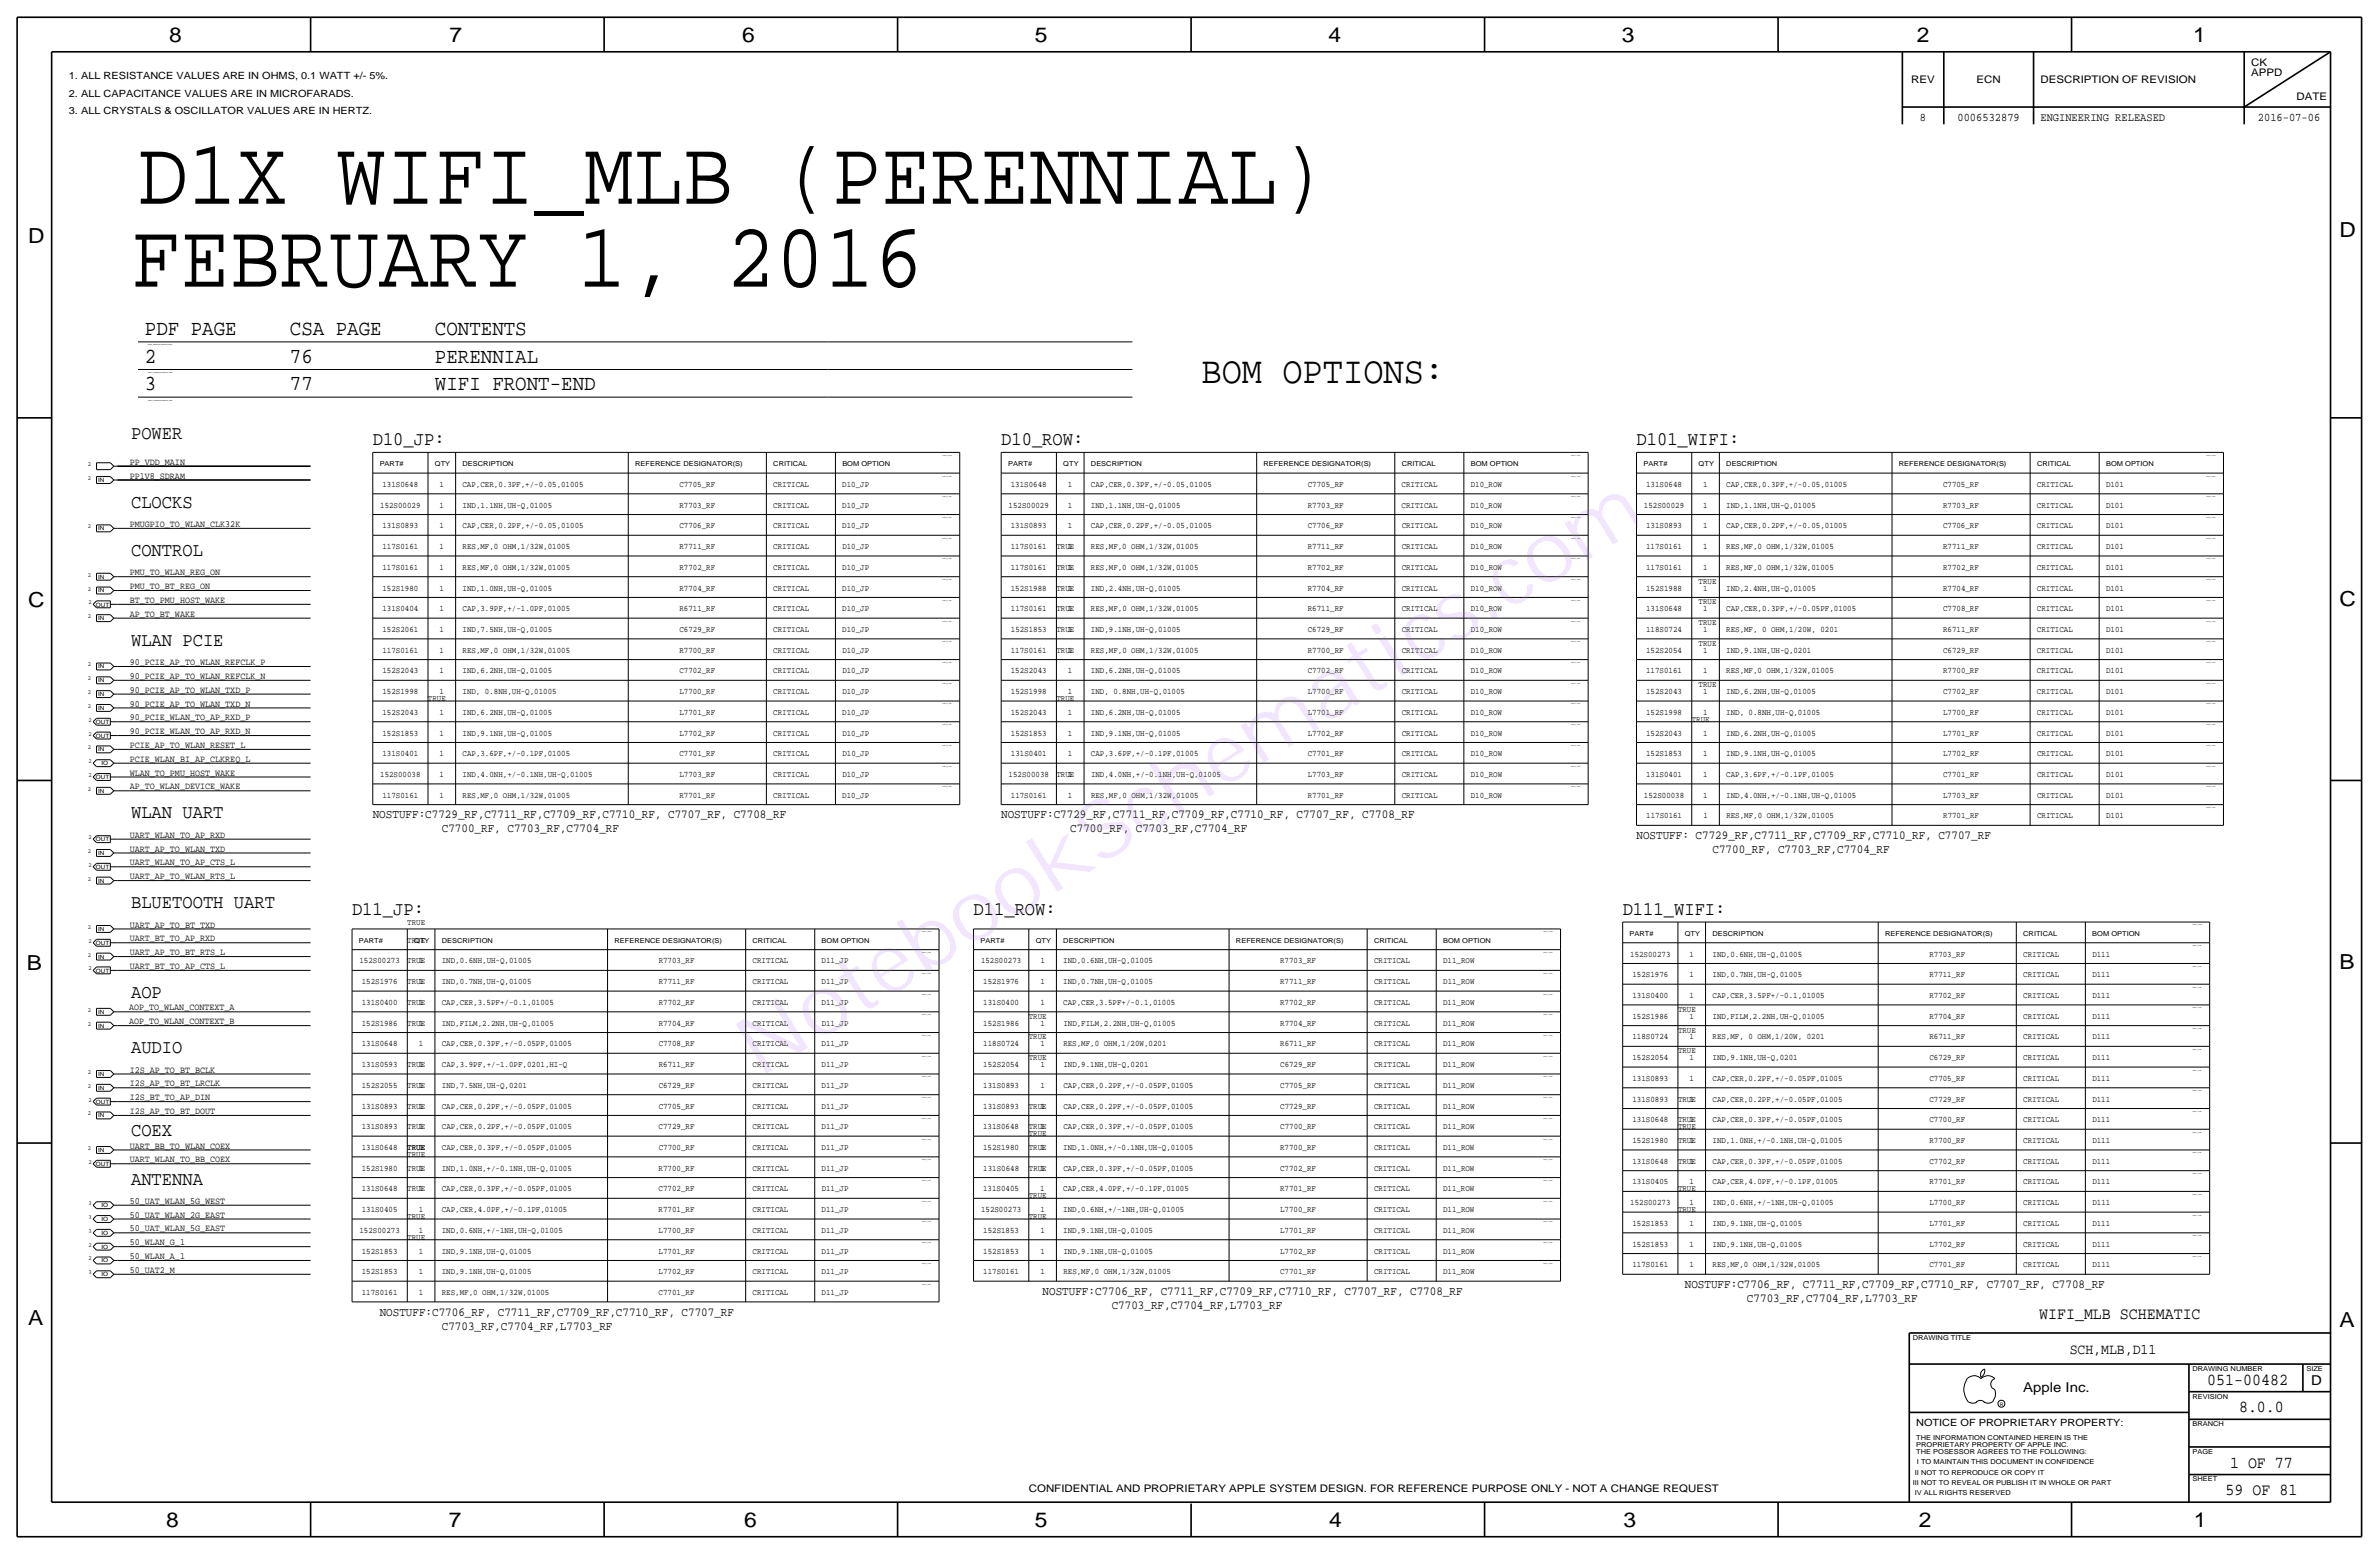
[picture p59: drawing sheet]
<svg xmlns="http://www.w3.org/2000/svg" width="875mm" height="572mm" viewBox="0 0 875 572" stroke-linecap="round" stroke-linejoin="round" font-family="sans-serif">
<defs><g id="words">
<g font-size="34.1">
<text x="50.7" y="74.9">D1X WIFI_MLB (PERENNIAL)</text>
<text x="48.2" y="105.4">FEBRUARY 1, 2016</text>
</g>
<text font-size="30.2" fill="#9f40ff" x="279.3" y="396.5" transform="rotate(-32 279.3 396.5)">NotebookSchematics.com</text>
<text font-size="13.9" x="441.9" y="141">BOM OPTIONS:</text>
<g font-size="7.9">
<text x="53.3" y="123.2">PDF PAGE</text>
<text x="106.6" y="123.2">CSA PAGE</text>
<text x="160" y="123.2">CONTENTS</text>
<text x="53.3" y="133.4">2</text>
<text x="106.6" y="133.4">76</text>
<text x="160" y="133.4">PERENNIAL</text>
<text x="53.3" y="143.5">3</text>
<text x="106.6" y="143.5">77</text>
<text x="160" y="143.5">WIFI FRONT-END</text>
</g>
<g font-size="7.6">
<text x="62.2" y="15.5">8</text>
<text x="165.3" y="15.5">7</text>
<text x="273" y="15.5">6</text>
<text x="380.7" y="15.5">5</text>
<text x="488.6" y="15.5">4</text>
<text x="596.6" y="15.5">3</text>
<text x="705.1" y="15.5">2</text>
<text x="806.7" y="15.5">1</text>
<text x="10.4" y="89.4">D</text>
<text x="860.5" y="87.1">D</text>
<text x="10.4" y="223.3">C</text>
<text x="860.5" y="222.8">C</text>
<text x="9.8" y="356.6">B</text>
<text x="860.5" y="356.4">B</text>
<text x="10.4" y="487.4">A</text>
<text x="860.5" y="488.2">A</text>
<text x="61.1" y="561.6">8</text>
<text x="165" y="561.6">7</text>
<text x="273.7" y="561.6">6</text>
<text x="380.7" y="561.6">5</text>
<text x="488.9" y="561.6">4</text>
<text x="597.1" y="561.6">3</text>
<text x="705.8" y="561.6">2</text>
<text x="806.9" y="561.6">1</text>
</g>
<g font-size="7.1">
<text x="48.2" y="161.3">POWER</text>
<text x="137.1" y="163.8">D10_JP:</text>
<text x="368.2" y="163.8">D10_ROW:</text>
<text x="601.9" y="163.8">D101_WIFI:</text>
<text x="48.2" y="186.7">CLOCKS</text>
<text x="48.2" y="204.5">CONTROL</text>
<text x="48.2" y="237.5">WLAN PCIE</text>
<text x="48.2" y="301">WLAN UART</text>
<text x="48.2" y="334">BLUETOOTH UART</text>
<text x="129.5" y="336.6">D11_JP:</text>
<text x="358.1" y="336.6">D11_ROW:</text>
<text x="596.8" y="336.6">D111_WIFI:</text>
<text x="48.2" y="367">AOP</text>
<text x="48.2" y="387.4">AUDIO</text>
<text x="48.2" y="417.8">COEX</text>
<text x="48.2" y="435.6">ANTENNA</text>
</g>
<g font-size="6.2">
<text x="750" y="485.1">WIFI_MLB SCHEMATIC</text>
<text x="811.9" y="509.3">051-00482</text>
<text x="823.6" y="519.4">8.0.0</text>
<text x="820.3" y="539.7">1 OF 77</text>
<text x="818.6" y="549.9">59 OF 81</text>
</g>
<text font-size="5.4" x="761.3" y="497.8">SCH,MLB,D11</text>
<g font-size="5">
<text x="850.1" y="509.3">D</text>
<text x="744.2" y="511.8">Apple Inc.</text>
</g>
<g font-size="4.5">
<text x="137.1" y="301">NOSTUFF:C7729_RF,C7711_RF,C7709_RF,C7710_RF, C7707_RF, C7708_RF</text>
<text x="368.2" y="301">NOSTUFF:C7729_RF,C7711_RF,C7709_RF,C7710_RF, C7707_RF, C7708_RF</text>
<text x="162.5" y="306.1">C7700_RF, C7703_RF,C7704_RF</text>
<text x="393.6" y="306.1">C7700_RF, C7703_RF,C7704_RF</text>
<text x="601.9" y="308.6">NOSTUFF: C7729_RF,C7711_RF,C7709_RF,C7710_RF, C7707_RF</text>
<text x="629.9" y="313.7">C7700_RF, C7703_RF,C7704_RF</text>
<text x="619.7" y="473.7">NOSTUFF:C7706_RF, C7711_RF,C7709_RF,C7710_RF, C7707_RF, C7708_RF</text>
<text x="383.5" y="476.2">NOSTUFF:C7706_RF, C7711_RF,C7709_RF,C7710_RF, C7707_RF, C7708_RF</text>
<text x="642.6" y="478.8">C7703_RF,C7704_RF,L7703_RF</text>
<text x="139.6" y="483.9">NOSTUFF:C7706_RF, C7711_RF,C7709_RF,C7710_RF, C7707_RF</text>
<text x="408.9" y="481.3">C7703_RF,C7704_RF,L7703_RF</text>
<text x="162.5" y="488.9">C7703_RF,C7704_RF,L7703_RF</text>
</g>
<g font-size="4.3">
<text x="706.2" y="44.5">8</text>
<text x="720" y="44.5">0006532879</text>
<text x="750.5" y="44.5">ENGINEERING RELEASED</text>
<text x="830.5" y="44.5">2016-07-06</text>
</g>
<g font-size="3.8">
<text x="828" y="24.1">CK</text>
<text x="828" y="27.9">APPD</text>
<text x="703" y="30.5">REV</text>
<text x="727" y="30.5">ECN</text>
<text x="750.5" y="30.5">DESCRIPTION OF REVISION</text>
<text x="844.7" y="36.8">DATE</text>
<text x="378.4" y="548.6">CONFIDENTIAL AND PROPRIETARY APPLE SYSTEM DESIGN. FOR REFERENCE PURPOSE ONLY - NOT A CHANGE REQUEST</text>
</g>
<g font-size="3.7">
<text x="25.3" y="29.2">1. ALL RESISTANCE VALUES ARE IN OHMS, 0.1 WATT +/- 5%.</text>
<text x="25.3" y="35.6">2. ALL CAPACITANCE VALUES ARE IN MICROFARADS.</text>
<text x="25.3" y="41.9">3. ALL CRYSTALS &amp; OSCILLATOR VALUES ARE IN HERTZ.</text>
<text x="704.8" y="524.5">NOTICE OF PROPRIETARY PROPERTY:</text>
</g>
<g font-size="3.5">
<text x="47.7" y="170.9">PP_VDD_MAIN</text>
<text x="47.7" y="176">PP1V8_SDRAM</text>
<text x="47.7" y="193.8">PMUGPIO_TO_WLAN_CLK32K</text>
<text x="47.7" y="211.6">PMU_TO_WLAN_REG_ON</text>
<text x="47.7" y="221.7">BT_TO_PMU_HOST_WAKE</text>
<text x="47.7" y="216.7">PMU_TO_BT_REG_ON</text>
<text x="47.7" y="226.8">AP_TO_BT_WAKE</text>
<text x="47.7" y="244.6">90_PCIE_AP_TO_WLAN_REFCLK_P</text>
<text x="47.7" y="249.7">90_PCIE_AP_TO_WLAN_REFCLK_N</text>
<text x="47.7" y="254.8">90_PCIE_AP_TO_WLAN_TXD_P</text>
<text x="47.7" y="259.8">90_PCIE_AP_TO_WLAN_TXD_N</text>
<text x="47.7" y="264.9">90_PCIE_WLAN_TO_AP_RXD_P</text>
<text x="47.7" y="275.1">PCIE_AP_TO_WLAN_RESET_L</text>
<text x="47.7" y="270">90_PCIE_WLAN_TO_AP_RXD_N</text>
<text x="47.7" y="280.2">PCIE_WLAN_BI_AP_CLKREQ_L</text>
<text x="47.7" y="285.2">WLAN_TO_PMU_HOST_WAKE</text>
<text x="47.7" y="290.3">AP_TO_WLAN_DEVICE_WAKE</text>
<text x="47.7" y="308.1">UART_WLAN_TO_AP_RXD</text>
<text x="47.7" y="313.2">UART_AP_TO_WLAN_TXD</text>
<text x="47.7" y="318.3">UART_WLAN_TO_AP_CTS_L</text>
<text x="47.7" y="323.3">UART_AP_TO_WLAN_RTS_L</text>
<text x="47.7" y="341.1">UART_AP_TO_BT_TXD</text>
<text x="47.7" y="346.2">UART_BT_TO_AP_RXD</text>
<text x="47.7" y="351.3">UART_AP_TO_BT_RTS_L</text>
<text x="47.7" y="356.4">UART_BT_TO_AP_CTS_L</text>
<text x="47.4" y="371.6">AOP_TO_WLAN_CONTEXT_A</text>
<text x="47.4" y="376.7">AOP_TO_WLAN_CONTEXT_B</text>
<text x="47.7" y="394.5">I2S_AP_TO_BT_BCLK</text>
<text x="47.7" y="399.5">I2S_AP_TO_BT_LRCLK</text>
<text x="47.7" y="404.6">I2S_BT_TO_AP_DIN</text>
<text x="47.7" y="409.7">I2S_AP_TO_BT_DOUT</text>
<text x="47.7" y="422.4">UART_BB_TO_WLAN_COEX</text>
<text x="47.7" y="427.5">UART_WLAN_TO_BB_COEX</text>
<text x="47.7" y="442.7">50_UAT_WLAN_5G_WEST</text>
<text x="47.7" y="447.8">50_UAT_WLAN_2G_EAST</text>
<text x="47.7" y="452.9">50_UAT_WLAN_5G_EAST</text>
<text x="47.7" y="458">50_WLAN_G_1</text>
<text x="47.7" y="463">50_WLAN_A_1</text>
<text x="47.7" y="468.1">50_UAT2_M</text>
</g>
<g font-size="3.1">
<text x="140.7" y="179.1">131S0648</text>
<text x="161.7" y="179.1">1</text>
<text x="170.1" y="179.1">CAP,CER,0.3PF,+/-0.05,01005</text>
<text x="249.9" y="179.1">C7705_RF</text>
<text x="284.4" y="179.1">CRITICAL</text>
<text x="309.8" y="179.1">D10_JP</text>
<text x="371.8" y="179.1">131S0648</text>
<text x="392.8" y="179.1">1</text>
<text x="401.3" y="179.1">CAP,CER,0.3PF,+/-0.05,01005</text>
<text x="481" y="179.1">C7705_RF</text>
<text x="515.6" y="179.1">CRITICAL</text>
<text x="541" y="179.1">D10_ROW</text>
<text x="605.5" y="179.1">131S0648</text>
<text x="626.5" y="179.1">1</text>
<text x="634.9" y="179.1">CAP,CER,0.3PF,+/-0.05,01005</text>
<text x="714.7" y="179.1">C7705_RF</text>
<text x="749.2" y="179.1">CRITICAL</text>
<text x="774.6" y="179.1">D101</text>
<text x="139.8" y="186.7">152S00029</text>
<text x="161.7" y="186.7">1</text>
<text x="170.1" y="186.7">IND,1.1NH,UH-Q,01005</text>
<text x="249.9" y="186.7">R7703_RF</text>
<text x="284.4" y="186.7">CRITICAL</text>
<text x="309.8" y="186.7">D10_JP</text>
<text x="371" y="186.7">152S00029</text>
<text x="392.8" y="186.7">1</text>
<text x="401.3" y="186.7">IND,1.1NH,UH-Q,01005</text>
<text x="481" y="186.7">R7703_RF</text>
<text x="515.6" y="186.7">CRITICAL</text>
<text x="541" y="186.7">D10_ROW</text>
<text x="604.6" y="186.7">152S00029</text>
<text x="626.5" y="186.7">1</text>
<text x="634.9" y="186.7">IND,1.1NH,UH-Q,01005</text>
<text x="714.7" y="186.7">R7703_RF</text>
<text x="749.2" y="186.7">CRITICAL</text>
<text x="774.6" y="186.7">D101</text>
<text x="140.7" y="194.3">131S0893</text>
<text x="161.7" y="194.3">1</text>
<text x="170.1" y="194.3">CAP,CER,0.2PF,+/-0.05,01005</text>
<text x="249.9" y="194.3">C7706_RF</text>
<text x="284.4" y="194.3">CRITICAL</text>
<text x="309.8" y="194.3">D10_JP</text>
<text x="371.8" y="194.3">131S0893</text>
<text x="392.8" y="194.3">1</text>
<text x="401.3" y="194.3">CAP,CER,0.2PF,+/-0.05,01005</text>
<text x="481" y="194.3">C7706_RF</text>
<text x="515.6" y="194.3">CRITICAL</text>
<text x="541" y="194.3">D10_ROW</text>
<text x="605.5" y="194.3">131S0893</text>
<text x="626.5" y="194.3">1</text>
<text x="634.9" y="194.3">CAP,CER,0.2PF,+/-0.05,01005</text>
<text x="714.7" y="194.3">C7706_RF</text>
<text x="749.2" y="194.3">CRITICAL</text>
<text x="774.6" y="194.3">D101</text>
<text x="140.7" y="201.9">117S0161</text>
<text x="161.7" y="201.9">1</text>
<text x="170.1" y="201.9">RES,MF,0 OHM,1/32W,01005</text>
<text x="249.9" y="201.9">R7711_RF</text>
<text x="284.4" y="201.9">CRITICAL</text>
<text x="309.8" y="201.9">D10_JP</text>
<text x="371.8" y="201.9">117S0161</text>
<text x="388.6" y="201.9">TRUE</text>
<text x="392.8" y="201.9">1</text>
<text x="401.3" y="201.9">RES,MF,0 OHM,1/32W,01005</text>
<text x="481" y="201.9">R7711_RF</text>
<text x="515.6" y="201.9">CRITICAL</text>
<text x="541" y="201.9">D10_ROW</text>
<text x="605.5" y="201.9">117S0161</text>
<text x="626.5" y="201.9">1</text>
<text x="634.9" y="201.9">RES,MF,0 OHM,1/32W,01005</text>
<text x="714.7" y="201.9">R7711_RF</text>
<text x="749.2" y="201.9">CRITICAL</text>
<text x="774.6" y="201.9">D101</text>
<text x="140.7" y="209.5">117S0161</text>
<text x="161.7" y="209.5">1</text>
<text x="170.1" y="209.5">RES,MF,0 OHM,1/32W,01005</text>
<text x="249.9" y="209.5">R7702_RF</text>
<text x="284.4" y="209.5">CRITICAL</text>
<text x="309.8" y="209.5">D10_JP</text>
<text x="371.8" y="209.5">117S0161</text>
<text x="388.6" y="209.5">TRUE</text>
<text x="392.8" y="209.5">1</text>
<text x="401.3" y="209.5">RES,MF,0 OHM,1/32W,01005</text>
<text x="481" y="209.5">R7702_RF</text>
<text x="515.6" y="209.5">CRITICAL</text>
<text x="541" y="209.5">D10_ROW</text>
<text x="605.5" y="209.5">117S0161</text>
<text x="626.5" y="209.5">1</text>
<text x="634.9" y="209.5">RES,MF,0 OHM,1/32W,01005</text>
<text x="714.7" y="209.5">R7702_RF</text>
<text x="749.2" y="209.5">CRITICAL</text>
<text x="774.6" y="209.5">D101</text>
<text x="624.8" y="214.6">TRUE</text>
<text x="140.7" y="217.2">152S1980</text>
<text x="161.7" y="217.2">1</text>
<text x="170.1" y="217.2">IND,1.0NH,UH-Q,01005</text>
<text x="249.9" y="217.2">R7704_RF</text>
<text x="284.4" y="217.2">CRITICAL</text>
<text x="309.8" y="217.2">D10_JP</text>
<text x="371.8" y="217.2">152S1988</text>
<text x="388.6" y="217.2">TRUE</text>
<text x="392.8" y="217.2">1</text>
<text x="401.3" y="217.2">IND,2.4NH,UH-Q,01005</text>
<text x="481" y="217.2">R7704_RF</text>
<text x="515.6" y="217.2">CRITICAL</text>
<text x="541" y="217.2">D10_ROW</text>
<text x="605.5" y="217.2">152S1988</text>
<text x="626.5" y="217.2">1</text>
<text x="634.9" y="217.2">IND,2.4NH,UH-Q,01005</text>
<text x="714.7" y="217.2">R7704_RF</text>
<text x="749.2" y="217.2">CRITICAL</text>
<text x="774.6" y="217.2">D101</text>
<text x="140.7" y="224.8">131S0404</text>
<text x="161.7" y="224.8">1</text>
<text x="170.1" y="224.8">CAP,3.9PF,+/-1.0PF,01005</text>
<text x="249.9" y="224.8">R6711_RF</text>
<text x="284.4" y="224.8">CRITICAL</text>
<text x="309.8" y="224.8">D10_JP</text>
<text x="371.8" y="224.8">117S0161</text>
<text x="388.6" y="224.8">TRUE</text>
<text x="392.8" y="224.8">1</text>
<text x="401.3" y="224.8">RES,MF,0 OHM,1/32W,01005</text>
<text x="481" y="224.8">R6711_RF</text>
<text x="515.6" y="224.8">CRITICAL</text>
<text x="541" y="224.8">D10_ROW</text>
<text x="605.5" y="224.8">131S0648</text>
<text x="624.8" y="222.2">TRUE</text>
<text x="626.5" y="224.8">1</text>
<text x="634.9" y="224.8">CAP,CER,0.3PF,+/-0.05PF,01005</text>
<text x="714.7" y="224.8">C7708_RF</text>
<text x="749.2" y="224.8">CRITICAL</text>
<text x="774.6" y="224.8">D101</text>
<text x="140.7" y="232.4">152S2061</text>
<text x="161.7" y="232.4">1</text>
<text x="170.1" y="232.4">IND,7.5NH,UH-Q,01005</text>
<text x="249.9" y="232.4">C6729_RF</text>
<text x="284.4" y="232.4">CRITICAL</text>
<text x="309.8" y="232.4">D10_JP</text>
<text x="371.8" y="232.4">152S1853</text>
<text x="388.6" y="232.4">TRUE</text>
<text x="392.8" y="232.4">1</text>
<text x="401.3" y="232.4">IND,9.1NH,UH-Q,01005</text>
<text x="481" y="232.4">C6729_RF</text>
<text x="515.6" y="232.4">CRITICAL</text>
<text x="541" y="232.4">D10_ROW</text>
<text x="605.5" y="232.4">118S0724</text>
<text x="624.8" y="229.9">TRUE</text>
<text x="626.5" y="232.4">1</text>
<text x="634.9" y="232.4">RES,MF, 0 OHM,1/20W, 0201</text>
<text x="714.7" y="232.4">R6711_RF</text>
<text x="749.2" y="232.4">CRITICAL</text>
<text x="774.6" y="232.4">D101</text>
<text x="624.8" y="237.5">TRUE</text>
<text x="140.7" y="240">117S0161</text>
<text x="161.7" y="240">1</text>
<text x="170.1" y="240">RES,MF,0 OHM,1/32W,01005</text>
<text x="249.9" y="240">R7700_RF</text>
<text x="284.4" y="240">CRITICAL</text>
<text x="309.8" y="240">D10_JP</text>
<text x="371.8" y="240">117S0161</text>
<text x="388.6" y="240">TRUE</text>
<text x="392.8" y="240">1</text>
<text x="401.3" y="240">RES,MF,0 OHM,1/32W,01005</text>
<text x="481" y="240">R7700_RF</text>
<text x="515.6" y="240">CRITICAL</text>
<text x="541" y="240">D10_ROW</text>
<text x="605.5" y="240">152S2054</text>
<text x="626.5" y="240">1</text>
<text x="634.9" y="240">IND,9.1NH,UH-Q,0201</text>
<text x="714.7" y="240">C6729_RF</text>
<text x="749.2" y="240">CRITICAL</text>
<text x="774.6" y="240">D101</text>
<text x="140.7" y="247.6">152S2043</text>
<text x="161.7" y="247.6">1</text>
<text x="170.1" y="247.6">IND,6.2NH,UH-Q,01005</text>
<text x="249.9" y="247.6">C7702_RF</text>
<text x="284.4" y="247.6">CRITICAL</text>
<text x="309.8" y="247.6">D10_JP</text>
<text x="371.8" y="247.6">152S2043</text>
<text x="392.8" y="247.6">1</text>
<text x="401.3" y="247.6">IND,6.2NH,UH-Q,01005</text>
<text x="481" y="247.6">C7702_RF</text>
<text x="515.6" y="247.6">CRITICAL</text>
<text x="541" y="247.6">D10_ROW</text>
<text x="605.5" y="247.6">117S0161</text>
<text x="626.5" y="247.6">1</text>
<text x="634.9" y="247.6">RES,MF,0 OHM,1/32W,01005</text>
<text x="714.7" y="247.6">R7700_RF</text>
<text x="749.2" y="247.6">CRITICAL</text>
<text x="774.6" y="247.6">D101</text>
<text x="140.7" y="255.3">152S1998</text>
<text x="157.4" y="257.8">TRUE</text>
<text x="161.7" y="255.3">1</text>
<text x="170.1" y="255.3">IND, 0.8NH,UH-Q,01005</text>
<text x="249.9" y="255.3">L7700_RF</text>
<text x="284.4" y="255.3">CRITICAL</text>
<text x="309.8" y="255.3">D10_JP</text>
<text x="371.8" y="255.3">152S1998</text>
<text x="388.6" y="257.8">TRUE</text>
<text x="392.8" y="255.3">1</text>
<text x="401.3" y="255.3">IND, 0.8NH,UH-Q,01005</text>
<text x="481" y="255.3">L7700_RF</text>
<text x="515.6" y="255.3">CRITICAL</text>
<text x="541" y="255.3">D10_ROW</text>
<text x="605.5" y="255.3">152S2043</text>
<text x="624.8" y="252.7">TRUE</text>
<text x="626.5" y="255.3">1</text>
<text x="634.9" y="255.3">IND,6.2NH,UH-Q,01005</text>
<text x="714.7" y="255.3">C7702_RF</text>
<text x="749.2" y="255.3">CRITICAL</text>
<text x="774.6" y="255.3">D101</text>
<text x="140.7" y="262.9">152S2043</text>
<text x="161.7" y="262.9">1</text>
<text x="170.1" y="262.9">IND,6.2NH,UH-Q,01005</text>
<text x="249.9" y="262.9">L7701_RF</text>
<text x="284.4" y="262.9">CRITICAL</text>
<text x="309.8" y="262.9">D10_JP</text>
<text x="371.8" y="262.9">152S2043</text>
<text x="392.8" y="262.9">1</text>
<text x="401.3" y="262.9">IND,6.2NH,UH-Q,01005</text>
<text x="481" y="262.9">L7701_RF</text>
<text x="515.6" y="262.9">CRITICAL</text>
<text x="541" y="262.9">D10_ROW</text>
<text x="605.5" y="262.9">152S1998</text>
<text x="626.5" y="262.9">1</text>
<text x="634.9" y="262.9">IND, 0.8NH,UH-Q,01005</text>
<text x="714.7" y="262.9">L7700_RF</text>
<text x="749.2" y="262.9">CRITICAL</text>
<text x="774.6" y="262.9">D101</text>
<text x="622.2" y="265.4">TRUE</text>
<text x="140.7" y="270.5">152S1853</text>
<text x="161.7" y="270.5">1</text>
<text x="170.1" y="270.5">IND,9.1NH,UH-Q,01005</text>
<text x="249.9" y="270.5">L7702_RF</text>
<text x="284.4" y="270.5">CRITICAL</text>
<text x="309.8" y="270.5">D10_JP</text>
<text x="371.8" y="270.5">152S1853</text>
<text x="392.8" y="270.5">1</text>
<text x="401.3" y="270.5">IND,9.1NH,UH-Q,01005</text>
<text x="481" y="270.5">L7702_RF</text>
<text x="515.6" y="270.5">CRITICAL</text>
<text x="541" y="270.5">D10_ROW</text>
<text x="605.5" y="270.5">152S2043</text>
<text x="626.5" y="270.5">1</text>
<text x="634.9" y="270.5">IND,6.2NH,UH-Q,01005</text>
<text x="714.7" y="270.5">L7701_RF</text>
<text x="749.2" y="270.5">CRITICAL</text>
<text x="774.6" y="270.5">D101</text>
<text x="140.7" y="278.1">131S0401</text>
<text x="161.7" y="278.1">1</text>
<text x="170.1" y="278.1">CAP,3.6PF,+/-0.1PF,01005</text>
<text x="249.9" y="278.1">C7701_RF</text>
<text x="284.4" y="278.1">CRITICAL</text>
<text x="309.8" y="278.1">D10_JP</text>
<text x="371.8" y="278.1">131S0401</text>
<text x="392.8" y="278.1">1</text>
<text x="401.3" y="278.1">CAP,3.6PF,+/-0.1PF,01005</text>
<text x="481" y="278.1">C7701_RF</text>
<text x="515.6" y="278.1">CRITICAL</text>
<text x="541" y="278.1">D10_ROW</text>
<text x="605.5" y="278.1">152S1853</text>
<text x="626.5" y="278.1">1</text>
<text x="634.9" y="278.1">IND,9.1NH,UH-Q,01005</text>
<text x="714.7" y="278.1">L7702_RF</text>
<text x="749.2" y="278.1">CRITICAL</text>
<text x="774.6" y="278.1">D101</text>
<text x="139.8" y="285.8">152S00038</text>
<text x="161.7" y="285.8">1</text>
<text x="170.1" y="285.7">IND,4.0NH,+/-0.1NH,UH-Q,01005</text>
<text x="249.9" y="285.7">L7703_RF</text>
<text x="284.4" y="285.8">CRITICAL</text>
<text x="309.8" y="285.8">D10_JP</text>
<text x="371" y="285.8">152S00038</text>
<text x="388.6" y="285.8">TRUE</text>
<text x="392.8" y="285.8">1</text>
<text x="401.3" y="285.7">IND,4.0NH,+/-0.1NH,UH-Q,01005</text>
<text x="481" y="285.7">L7703_RF</text>
<text x="515.6" y="285.8">CRITICAL</text>
<text x="541" y="285.8">D10_ROW</text>
<text x="605.5" y="285.8">131S0401</text>
<text x="626.5" y="285.8">1</text>
<text x="634.9" y="285.8">CAP,3.6PF,+/-0.1PF,01005</text>
<text x="714.7" y="285.8">C7701_RF</text>
<text x="749.2" y="285.8">CRITICAL</text>
<text x="774.6" y="285.8">D101</text>
<text x="140.7" y="293.4">117S0161</text>
<text x="161.7" y="293.4">1</text>
<text x="170.1" y="293.4">RES,MF,0 OHM,1/32W,01005</text>
<text x="249.9" y="293.4">R7701_RF</text>
<text x="284.4" y="293.4">CRITICAL</text>
<text x="309.8" y="293.4">D10_JP</text>
<text x="371.8" y="293.4">117S0161</text>
<text x="392.8" y="293.4">1</text>
<text x="401.3" y="293.4">RES,MF,0 OHM,1/32W,01005</text>
<text x="481" y="293.4">R7701_RF</text>
<text x="515.6" y="293.4">CRITICAL</text>
<text x="541" y="293.4">D10_ROW</text>
<text x="604.7" y="293.4">152S00038</text>
<text x="626.5" y="293.4">1</text>
<text x="634.9" y="293.4">IND,4.0NH,+/-0.1NH,UH-Q,01005</text>
<text x="714.7" y="293.4">L7703_RF</text>
<text x="749.2" y="293.4">CRITICAL</text>
<text x="774.6" y="293.4">D101</text>
<text x="605.5" y="301">117S0161</text>
<text x="626.5" y="301">1</text>
<text x="635" y="301">RES,MF,0 OHM,1/32W,01005</text>
<text x="714.7" y="301">R7701_RF</text>
<text x="749.3" y="301">CRITICAL</text>
<text x="774.7" y="301">D101</text>
<text x="149.8" y="340.4">TRUE</text>
<text x="149.8" y="346.7">TRUE</text>
<text x="599.6" y="351.8">152S00273</text>
<text x="621.4" y="351.8">1</text>
<text x="629.9" y="351.8">IND,0.6NH,UH-Q,01005</text>
<text x="709.7" y="351.8">R7703_RF</text>
<text x="744.2" y="351.8">CRITICAL</text>
<text x="769.6" y="351.8">D111</text>
<text x="132.2" y="354.3">152S00273</text>
<text x="149.8" y="354.3">TRUE</text>
<text x="154.1" y="354.3">1</text>
<text x="162.5" y="354.3">IND,0.6NH,UH-Q,01005</text>
<text x="242.3" y="354.3">R7703_RF</text>
<text x="276.8" y="354.3">CRITICAL</text>
<text x="302.2" y="354.3">D11_JP</text>
<text x="360.8" y="354.3">152S00273</text>
<text x="382.7" y="354.3">1</text>
<text x="391.1" y="354.3">IND,0.6NH,UH-Q,01005</text>
<text x="470.9" y="354.3">R7703_RF</text>
<text x="505.4" y="354.3">CRITICAL</text>
<text x="530.8" y="354.3">D11_ROW</text>
<text x="600.4" y="359.4">152S1976</text>
<text x="621.4" y="359.4">1</text>
<text x="629.9" y="359.4">IND,0.7NH,UH-Q,01005</text>
<text x="709.7" y="359.4">R7711_RF</text>
<text x="744.2" y="359.4">CRITICAL</text>
<text x="769.6" y="359.4">D111</text>
<text x="133.1" y="361.9">152S1976</text>
<text x="149.8" y="361.9">TRUE</text>
<text x="154.1" y="361.9">1</text>
<text x="162.5" y="362">IND,0.7NH,UH-Q,01005</text>
<text x="242.3" y="362">R7711_RF</text>
<text x="276.8" y="362">CRITICAL</text>
<text x="302.2" y="361.9">D11_JP</text>
<text x="361.7" y="362">152S1976</text>
<text x="382.7" y="361.9">1</text>
<text x="391.1" y="361.9">IND,0.7NH,UH-Q,01005</text>
<text x="470.9" y="361.9">R7711_RF</text>
<text x="505.4" y="361.9">CRITICAL</text>
<text x="530.8" y="362">D11_ROW</text>
<text x="133.1" y="369.6">131S0400</text>
<text x="149.8" y="369.6">TRUE</text>
<text x="154.1" y="369.6">1</text>
<text x="162.5" y="369.6">CAP,CER,3.5PF+/-0.1,01005</text>
<text x="242.3" y="369.6">R7702_RF</text>
<text x="276.8" y="369.6">CRITICAL</text>
<text x="302.2" y="369.6">D11_JP</text>
<text x="361.6" y="369.6">131S0400</text>
<text x="382.7" y="369.6">1</text>
<text x="391.1" y="369.6">CAP,CER,3.5PF+/-0.1,01005</text>
<text x="470.9" y="369.6">R7702_RF</text>
<text x="505.4" y="369.6">CRITICAL</text>
<text x="530.8" y="369.6">D11_ROW</text>
<text x="600.4" y="367">131S0400</text>
<text x="621.4" y="367">1</text>
<text x="629.9" y="367">CAP,CER,3.5PF+/-0.1,01005</text>
<text x="709.7" y="367">R7702_RF</text>
<text x="744.2" y="367">CRITICAL</text>
<text x="769.6" y="367">D111</text>
<text x="133.1" y="377.2">152S1986</text>
<text x="149.8" y="377.2">TRUE</text>
<text x="154.1" y="377.2">1</text>
<text x="162.5" y="377.2">IND,FILM,2.2NH,UH-Q,01005</text>
<text x="242.3" y="377.2">R7704_RF</text>
<text x="276.8" y="377.2">CRITICAL</text>
<text x="302.2" y="377.2">D11_JP</text>
<text x="361.7" y="377.2">152S1986</text>
<text x="378.4" y="374.6">TRUE</text>
<text x="382.7" y="377.2">1</text>
<text x="391.1" y="377.2">IND,FILM,2.2NH,UH-Q,01005</text>
<text x="470.9" y="377.2">R7704_RF</text>
<text x="505.4" y="377.2">CRITICAL</text>
<text x="530.8" y="377.2">D11_ROW</text>
<text x="600.4" y="374.7">152S1986</text>
<text x="617.2" y="372.1">TRUE</text>
<text x="621.4" y="374.7">1</text>
<text x="629.9" y="374.7">IND,FILM,2.2NH,UH-Q,01005</text>
<text x="709.7" y="374.7">R7704_RF</text>
<text x="744.2" y="374.7">CRITICAL</text>
<text x="769.6" y="374.7">D111</text>
<text x="378.4" y="382.3">TRUE</text>
<text x="600.4" y="382.3">118S0724</text>
<text x="617.2" y="379.7">TRUE</text>
<text x="621.4" y="382.3">1</text>
<text x="629.9" y="382.3">RES,MF, 0 OHM,1/20W, 0201</text>
<text x="709.7" y="382.3">R6711_RF</text>
<text x="744.2" y="382.3">CRITICAL</text>
<text x="769.6" y="382.3">D111</text>
<text x="133.1" y="384.8">131S0648</text>
<text x="154.1" y="384.8">1</text>
<text x="162.5" y="384.8">CAP,CER,0.3PF,+/-0.05PF,01005</text>
<text x="242.3" y="384.8">C7708_RF</text>
<text x="276.8" y="384.8">CRITICAL</text>
<text x="302.2" y="384.8">D11_JP</text>
<text x="361.7" y="384.8">118S0724</text>
<text x="378.4" y="389.9">TRUE</text>
<text x="382.7" y="384.8">1</text>
<text x="391.1" y="384.8">RES,MF,0 OHM,1/20W,0201</text>
<text x="470.9" y="384.8">R6711_RF</text>
<text x="505.4" y="384.8">CRITICAL</text>
<text x="530.8" y="384.8">D11_ROW</text>
<text x="600.4" y="389.9">152S2054</text>
<text x="617.2" y="387.4">TRUE</text>
<text x="621.4" y="389.9">1</text>
<text x="629.9" y="389.9">IND,9.1NH,UH-Q,0201</text>
<text x="709.7" y="389.9">C6729_RF</text>
<text x="744.2" y="389.9">CRITICAL</text>
<text x="769.6" y="389.9">D111</text>
<text x="133.1" y="392.4">131S0593</text>
<text x="149.8" y="392.4">TRUE</text>
<text x="154.1" y="392.4">1</text>
<text x="162.5" y="392.4">CAP,3.9PF,+/-1.0PF,0201,HI-Q</text>
<text x="242.3" y="392.4">R6711_RF</text>
<text x="276.8" y="392.4">CRITICAL</text>
<text x="302.2" y="392.4">D11_JP</text>
<text x="361.7" y="392.4">152S2054</text>
<text x="382.7" y="392.4">1</text>
<text x="391.1" y="392.4">IND,9.1NH,UH-Q,0201</text>
<text x="470.9" y="392.4">C6729_RF</text>
<text x="505.4" y="392.4">CRITICAL</text>
<text x="530.8" y="392.4">D11_ROW</text>
<text x="133.1" y="400">152S2055</text>
<text x="149.8" y="400">TRUE</text>
<text x="154.1" y="400">1</text>
<text x="162.5" y="400">IND,7.5NH,UH-Q,0201</text>
<text x="242.3" y="400">C6729_RF</text>
<text x="276.8" y="400">CRITICAL</text>
<text x="302.2" y="400">D11_JP</text>
<text x="361.7" y="400">131S0893</text>
<text x="382.7" y="400">1</text>
<text x="391.1" y="400">CAP,CER,0.2PF,+/-0.05PF,01005</text>
<text x="470.9" y="400">C7705_RF</text>
<text x="505.4" y="400">CRITICAL</text>
<text x="530.8" y="400">D11_ROW</text>
<text x="600.4" y="397.5">131S0893</text>
<text x="621.4" y="397.5">1</text>
<text x="629.9" y="397.5">CAP,CER,0.2PF,+/-0.05PF,01005</text>
<text x="709.7" y="397.5">C7705_RF</text>
<text x="744.2" y="397.5">CRITICAL</text>
<text x="769.6" y="397.5">D111</text>
<text x="133.1" y="407.7">131S0893</text>
<text x="149.8" y="407.7">TRUE</text>
<text x="154.1" y="407.7">1</text>
<text x="162.5" y="407.7">CAP,CER,0.2PF,+/-0.05PF,01005</text>
<text x="242.3" y="407.7">C7705_RF</text>
<text x="276.8" y="407.7">CRITICAL</text>
<text x="302.2" y="407.7">D11_JP</text>
<text x="361.6" y="407.7">131S0893</text>
<text x="378.4" y="407.7">TRUE</text>
<text x="382.7" y="407.7">1</text>
<text x="391.1" y="407.7">CAP,CER,0.2PF,+/-0.05PF,01005</text>
<text x="470.9" y="407.7">C7729_RF</text>
<text x="505.4" y="407.7">CRITICAL</text>
<text x="530.8" y="407.7">D11_ROW</text>
<text x="600.4" y="405.1">131S0893</text>
<text x="617.2" y="405.1">TRUE</text>
<text x="621.4" y="405.1">1</text>
<text x="629.9" y="405.1">CAP,CER,0.2PF,+/-0.05PF,01005</text>
<text x="709.7" y="405.1">C7729_RF</text>
<text x="744.2" y="405.1">CRITICAL</text>
<text x="769.6" y="405.1">D111</text>
<text x="600.4" y="412.8">131S0648</text>
<text x="617.2" y="412.8">TRUE</text>
<text x="621.5" y="412.8">1</text>
<text x="629.9" y="412.8">CAP,CER,0.3PF,+/-0.05PF,01005</text>
<text x="709.7" y="412.8">C7700_RF</text>
<text x="744.2" y="412.8">CRITICAL</text>
<text x="769.6" y="412.8">D111</text>
<text x="133" y="415.3">131S0893</text>
<text x="149.8" y="415.3">TRUE</text>
<text x="154.1" y="415.3">1</text>
<text x="162.5" y="415.3">CAP,CER,0.2PF,+/-0.05PF,01005</text>
<text x="242.3" y="415.3">C7729_RF</text>
<text x="276.8" y="415.3">CRITICAL</text>
<text x="302.2" y="415.3">D11_JP</text>
<text x="361.6" y="415.3">131S0648</text>
<text x="378.4" y="417.8">TRUE</text>
<text x="378.4" y="415.3">TRUE</text>
<text x="382.6" y="415.3">1</text>
<text x="391.1" y="415.3">CAP,CER,0.3PF,+/-0.05PF,01005</text>
<text x="470.9" y="415.3">C7700_RF</text>
<text x="505.4" y="415.3">CRITICAL</text>
<text x="530.8" y="415.3">D11_ROW</text>
<text x="617.2" y="415.3">TRUE</text>
<text x="133" y="422.9">131S0648</text>
<text x="149.8" y="425.5">TRUE</text>
<text x="149.8" y="422.9">TRUE</text>
<text x="154.1" y="422.9">1</text>
<text x="162.5" y="422.9">CAP,CER,0.3PF,+/-0.05PF,01005</text>
<text x="242.3" y="422.9">C7700_RF</text>
<text x="276.8" y="422.9">CRITICAL</text>
<text x="302.2" y="422.9">D11_JP</text>
<text x="361.6" y="422.9">152S1980</text>
<text x="378.4" y="422.9">TRUE</text>
<text x="382.6" y="422.9">1</text>
<text x="391.1" y="422.9">IND,1.0NH,+/-0.1NH,UH-Q,01005</text>
<text x="470.8" y="422.9">R7700_RF</text>
<text x="505.4" y="422.9">CRITICAL</text>
<text x="530.8" y="422.9">D11_ROW</text>
<text x="600.4" y="420.4">152S1980</text>
<text x="617.2" y="420.4">TRUE</text>
<text x="621.5" y="420.4">1</text>
<text x="629.9" y="420.4">IND,1.0NH,+/-0.1NH,UH-Q,01005</text>
<text x="709.7" y="420.4">R7700_RF</text>
<text x="744.2" y="420.4">CRITICAL</text>
<text x="769.6" y="420.4">D111</text>
<text x="133" y="430.5">152S1980</text>
<text x="149.8" y="430.5">TRUE</text>
<text x="154.1" y="430.5">1</text>
<text x="162.5" y="430.5">IND,1.0NH,+/-0.1NH,UH-Q,01005</text>
<text x="242.3" y="430.5">R7700_RF</text>
<text x="276.8" y="430.5">CRITICAL</text>
<text x="302.2" y="430.5">D11_JP</text>
<text x="361.7" y="430.5">131S0648</text>
<text x="378.4" y="430.5">TRUE</text>
<text x="382.6" y="430.5">1</text>
<text x="391.1" y="430.5">CAP,CER,0.3PF,+/-0.05PF,01005</text>
<text x="470.8" y="430.5">C7702_RF</text>
<text x="505.4" y="430.5">CRITICAL</text>
<text x="530.8" y="430.5">D11_ROW</text>
<text x="600.4" y="428">131S0648</text>
<text x="617.2" y="428">TRUE</text>
<text x="621.5" y="428">1</text>
<text x="629.9" y="428">CAP,CER,0.3PF,+/-0.05PF,01005</text>
<text x="709.7" y="428">C7702_RF</text>
<text x="744.2" y="428">CRITICAL</text>
<text x="769.6" y="428">D111</text>
<text x="600.4" y="435.6">131S0405</text>
<text x="621.5" y="435.6">1</text>
<text x="629.9" y="435.6">CAP,CER,4.0PF,+/-0.1PF,01005</text>
<text x="709.7" y="435.6">R7701_RF</text>
<text x="744.2" y="435.6">CRITICAL</text>
<text x="769.6" y="435.6">D111</text>
<text x="133" y="438.2">131S0648</text>
<text x="149.8" y="438.2">TRUE</text>
<text x="154.1" y="438.2">1</text>
<text x="162.5" y="438.2">CAP,CER,0.3PF,+/-0.05PF,01005</text>
<text x="242.3" y="438.2">C7702_RF</text>
<text x="276.8" y="438.2">CRITICAL</text>
<text x="302.2" y="438.2">D11_JP</text>
<text x="361.6" y="438.1">131S0405</text>
<text x="378.4" y="440.7">TRUE</text>
<text x="382.6" y="438.1">1</text>
<text x="391.1" y="438.2">CAP,CER,4.0PF,+/-0.1PF,01005</text>
<text x="470.8" y="438.1">R7701_RF</text>
<text x="505.4" y="438.1">CRITICAL</text>
<text x="530.8" y="438.1">D11_ROW</text>
<text x="599.6" y="443.2">152S00273</text>
<text x="617.2" y="438.2">TRUE</text>
<text x="621.5" y="443.2">1</text>
<text x="629.9" y="443.2">IND,0.6NH,+/-1NH,UH-Q,01005</text>
<text x="709.7" y="443.2">L7700_RF</text>
<text x="744.2" y="443.2">CRITICAL</text>
<text x="769.6" y="443.2">D111</text>
<text x="133" y="445.8">131S0405</text>
<text x="149.8" y="448.3">TRUE</text>
<text x="154.1" y="445.8">1</text>
<text x="162.5" y="445.8">CAP,CER,4.0PF,+/-0.1PF,01005</text>
<text x="242.3" y="445.8">R7701_RF</text>
<text x="276.8" y="445.8">CRITICAL</text>
<text x="302.2" y="445.8">D11_JP</text>
<text x="360.8" y="445.8">152S00273</text>
<text x="378.4" y="448.3">TRUE</text>
<text x="382.7" y="445.8">1</text>
<text x="391.1" y="445.8">IND,0.6NH,+/-1NH,UH-Q,01005</text>
<text x="470.8" y="445.8">L7700_RF</text>
<text x="505.4" y="445.8">CRITICAL</text>
<text x="530.8" y="445.8">D11_ROW</text>
<text x="617.2" y="445.8">TRUE</text>
<text x="132.2" y="453.4">152S00273</text>
<text x="149.8" y="455.9">TRUE</text>
<text x="154.1" y="453.4">1</text>
<text x="162.5" y="453.4">IND,0.6NH,+/-1NH,UH-Q,01005</text>
<text x="242.3" y="453.4">L7700_RF</text>
<text x="276.8" y="453.4">CRITICAL</text>
<text x="302.2" y="453.4">D11_JP</text>
<text x="361.6" y="453.4">152S1853</text>
<text x="382.7" y="453.4">1</text>
<text x="391.1" y="453.4">IND,9.1NH,UH-Q,01005</text>
<text x="470.9" y="453.4">L7701_RF</text>
<text x="505.4" y="453.4">CRITICAL</text>
<text x="530.8" y="453.4">D11_ROW</text>
<text x="600.4" y="450.9">152S1853</text>
<text x="621.5" y="450.9">1</text>
<text x="629.9" y="450.9">IND,9.1NH,UH-Q,01005</text>
<text x="709.7" y="450.9">L7701_RF</text>
<text x="744.2" y="450.9">CRITICAL</text>
<text x="769.6" y="450.9">D111</text>
<text x="133" y="461">152S1853</text>
<text x="154.1" y="461">1</text>
<text x="162.5" y="461">IND,9.1NH,UH-Q,01005</text>
<text x="242.3" y="461">L7701_RF</text>
<text x="276.8" y="461">CRITICAL</text>
<text x="302.2" y="461">D11_JP</text>
<text x="361.6" y="461">152S1853</text>
<text x="382.7" y="461">1</text>
<text x="391.1" y="461">IND,9.1NH,UH-Q,01005</text>
<text x="470.9" y="461">L7702_RF</text>
<text x="505.4" y="461">CRITICAL</text>
<text x="530.8" y="461">D11_ROW</text>
<text x="600.4" y="458.5">152S1853</text>
<text x="621.5" y="458.5">1</text>
<text x="629.9" y="458.5">IND,9.1NH,UH-Q,01005</text>
<text x="709.7" y="458.5">L7702_RF</text>
<text x="744.2" y="458.5">CRITICAL</text>
<text x="769.6" y="458.5">D111</text>
<text x="600.4" y="466.1">117S0161</text>
<text x="621.5" y="466.1">1</text>
<text x="629.9" y="466.1">RES,MF,0 OHM,1/32W,01005</text>
<text x="709.7" y="466.1">C7701_RF</text>
<text x="744.2" y="466.1">CRITICAL</text>
<text x="769.6" y="466.1">D111</text>
<text x="133" y="468.6">152S1853</text>
<text x="154.1" y="468.6">1</text>
<text x="162.5" y="468.6">IND,9.1NH,UH-Q,01005</text>
<text x="242.3" y="468.6">L7702_RF</text>
<text x="276.8" y="468.6">CRITICAL</text>
<text x="302.2" y="468.6">D11_JP</text>
<text x="361.6" y="468.6">117S0161</text>
<text x="382.7" y="468.6">1</text>
<text x="391.1" y="468.6">RES,MF,0 OHM,1/32W,01005</text>
<text x="470.9" y="468.6">C7701_RF</text>
<text x="505.4" y="468.6">CRITICAL</text>
<text x="530.8" y="468.6">D11_ROW</text>
<text x="133.1" y="476.2">117S0161</text>
<text x="154.1" y="476.2">1</text>
<text x="162.5" y="476.2">RES,MF,0 OHM,1/32W,01005</text>
<text x="242.3" y="476.3">C7701_RF</text>
<text x="276.8" y="476.3">CRITICAL</text>
<text x="302.2" y="476.3">D11_JP</text>
</g>
<g font-size="2.5">
<text x="139.6" y="171.4">PART#</text>
<text x="160" y="171.4">QTY</text>
<text x="170.1" y="171.4">DESCRIPTION</text>
<text x="233.6" y="171.4">REFERENCE DESIGNATOR(S)</text>
<text x="284.4" y="171.4">CRITICAL</text>
<text x="309.8" y="171.4">BOM OPTION</text>
<text x="370.8" y="171.4">PART#</text>
<text x="391.1" y="171.4">QTY</text>
<text x="401.3" y="171.4">DESCRIPTION</text>
<text x="464.8" y="171.4">REFERENCE DESIGNATOR(S)</text>
<text x="515.6" y="171.4">CRITICAL</text>
<text x="541" y="171.4">BOM OPTION</text>
<text x="604.5" y="171.4">PART#</text>
<text x="624.8" y="171.4">QTY</text>
<text x="634.9" y="171.4">DESCRIPTION</text>
<text x="698.4" y="171.4">REFERENCE DESIGNATOR(S)</text>
<text x="749.2" y="171.4">CRITICAL</text>
<text x="774.6" y="171.4">BOM OPTION</text>
<text x="132" y="346.7">PART#</text>
<text x="152.3" y="346.7">QTY</text>
<text x="162.5" y="346.7">DESCRIPTION</text>
<text x="226" y="346.7">REFERENCE DESIGNATOR(S)</text>
<text x="276.8" y="346.7">CRITICAL</text>
<text x="302.2" y="346.7">BOM OPTION</text>
<text x="360.6" y="346.7">PART#</text>
<text x="380.9" y="346.7">QTY</text>
<text x="391.1" y="346.7">DESCRIPTION</text>
<text x="454.6" y="346.7">REFERENCE DESIGNATOR(S)</text>
<text x="505.4" y="346.7">CRITICAL</text>
<text x="530.8" y="346.7">BOM OPTION</text>
<text x="599.4" y="344.2">PART#</text>
<text x="619.7" y="344.2">QTY</text>
<text x="629.9" y="344.2">DESCRIPTION</text>
<text x="693.4" y="344.2">REFERENCE DESIGNATOR(S)</text>
<text x="744.2" y="344.2">CRITICAL</text>
<text x="769.6" y="344.2">BOM OPTION</text>
<text x="703.5" y="492.8">DRAWING TITLE</text>
<text x="806.4" y="504.2">DRAWING NUMBER</text>
<text x="848.3" y="504.2">SIZE</text>
<text x="806.4" y="514.3">REVISION</text>
<text x="806.4" y="524.5">BRANCH</text>
<text x="704.8" y="532.1">PROPRIETARY PROPERTY OF APPLE INC.</text>
<text x="704.8" y="529.6">THE INFORMATION CONTAINED HEREIN IS THE</text>
<text x="704.8" y="534.7">THE POSESSOR AGREES TO THE FOLLOWING:</text>
<text x="705.1" y="538.5">I TO MAINTAIN THIS DOCUMENT IN CONFIDENCE</text>
<text x="806.4" y="534.7">PAGE</text>
<text x="704.3" y="542.3">II NOT TO REPRODUCE OR COPY IT</text>
<text x="806.4" y="544.8">SHEET</text>
<text x="703.5" y="546.1">III NOT TO REVEAL OR PUBLISH IT IN WHOLE OR PART</text>
<text x="704.3" y="549.9">IV ALL RIGHTS RESERVED</text>
</g>
<g font-size="2.3">
<text x="32.3" y="171.4">2</text>
<text x="32.3" y="176.5">2</text>
<text x="32.3" y="194.3">2</text>
<text x="32.3" y="212.1">2</text>
<text x="32.3" y="217.2">2</text>
<text x="32.3" y="227.3">2</text>
<text x="32.5" y="222.3">2</text>
<text x="32.3" y="245.1">2</text>
<text x="32.3" y="250.2">2</text>
<text x="32.3" y="255.3">2</text>
<text x="32.3" y="260.3">2</text>
<text x="32.5" y="265.4">2</text>
<text x="32.3" y="275.6">2</text>
<text x="32.5" y="270.5">2</text>
<text x="32.5" y="280.7">2</text>
<text x="32.5" y="285.8">2</text>
<text x="32.3" y="290.8">2</text>
<text x="32.5" y="308.6">2</text>
<text x="32.3" y="313.7">2</text>
<text x="32.3" y="323.9">2</text>
<text x="32.5" y="318.8">2</text>
<text x="32.3" y="341.6">2</text>
<text x="32.5" y="346.7">2</text>
<text x="32.3" y="351.8">2</text>
<text x="32.5" y="356.9">2</text>
<text x="32.3" y="377.2">2</text>
<text x="32.3" y="372.1">2</text>
<text x="32.3" y="395">2</text>
<text x="32.3" y="400.1">2</text>
<text x="32.5" y="405.1">2</text>
<text x="32.3" y="410.2">2</text>
<text x="32.3" y="422.9">2</text>
<text x="32.5" y="428">2</text>
<text x="32.5" y="443.2">3</text>
<text x="32.5" y="448.3">3</text>
<text x="32.5" y="453.4">3</text>
<text x="32.5" y="458.5">2</text>
<text x="32.5" y="463.6">2</text>
<text x="32.5" y="468.6">3</text>
</g>
<g font-size="2.1">
<text x="36.1" y="177.2">IN</text>
<text x="36.1" y="195">IN</text>
<text x="36.1" y="212.8">IN</text>
<text x="36.1" y="217.9">IN</text>
<text x="35.3" y="223.1">OUT</text>
<text x="36.1" y="228">IN</text>
<text x="36.1" y="245.8">IN</text>
<text x="36.1" y="250.9">IN</text>
<text x="36.1" y="256">IN</text>
<text x="36.1" y="261.1">IN</text>
<text x="35.3" y="266.2">OUT</text>
<text x="35.3" y="271.3">OUT</text>
<text x="36.1" y="276.3">IN</text>
<text x="37.3" y="281.4">IO</text>
<text x="35.3" y="286.6">OUT</text>
<text x="36.1" y="291.5">IN</text>
<text x="35.3" y="309.4">OUT</text>
<text x="36.1" y="314.4">IN</text>
<text x="35.3" y="319.6">OUT</text>
<text x="36.1" y="324.6">IN</text>
<text x="35.3" y="347.5">OUT</text>
<text x="36.1" y="342.3">IN</text>
<text x="36.1" y="352.5">IN</text>
<text x="35.3" y="357.7">OUT</text>
<text x="36.1" y="377.9">IN</text>
<text x="36.1" y="372.8">IN</text>
<text x="36.1" y="395.7">IN</text>
<text x="36.1" y="400.8">IN</text>
<text x="35.3" y="405.9">OUT</text>
<text x="36.1" y="410.9">IN</text>
<text x="36.1" y="423.6">IN</text>
<text x="35.3" y="428.8">OUT</text>
<text x="37.3" y="443.9">IO</text>
<text x="37.3" y="449">IO</text>
<text x="37.3" y="454.1">IO</text>
<text x="37.3" y="459.2">IO</text>
<text x="37.3" y="464.3">IO</text>
<text x="37.3" y="469.3">IO</text>
</g>
<text font-size="1.8" x="735.5" y="516.9">R</text>
<g font-size=".5">
<text x="54.3" y="127">TABLE_TABLEOFCONTENTS_HEAD</text>
<text x="54.5" y="137.2">TABLE_TABLEOFCONTENTS_ITEM</text>
<text x="54.5" y="147.3">TABLE_TABLEOFCONTENTS_ITEM</text>
</g>
<g font-size=".4">
<text x="346.7" y="167.6">TABLE_5_HEAD</text>
<text x="577.8" y="167.6">TABLE_5_HEAD</text>
<text x="811.5" y="167.6">TABLE_5_HEAD</text>
<text x="346.7" y="175.3">TABLE_5_ITEM</text>
<text x="577.8" y="175.3">TABLE_5_ITEM</text>
<text x="811.5" y="175.3">TABLE_5_ITEM</text>
<text x="346.7" y="182.9">TABLE_5_ITEM</text>
<text x="577.8" y="182.9">TABLE_5_ITEM</text>
<text x="811.5" y="182.9">TABLE_5_ITEM</text>
<text x="346.7" y="190.5">TABLE_5_ITEM</text>
<text x="577.8" y="190.5">TABLE_5_ITEM</text>
<text x="811.5" y="190.5">TABLE_5_ITEM</text>
<text x="346.7" y="198.1">TABLE_5_ITEM</text>
<text x="577.8" y="198.1">TABLE_5_ITEM</text>
<text x="811.5" y="198.1">TABLE_5_ITEM</text>
<text x="346.7" y="205.7">TABLE_5_ITEM</text>
<text x="577.8" y="205.7">TABLE_5_ITEM</text>
<text x="811.5" y="205.7">TABLE_5_ITEM</text>
<text x="346.7" y="213.4">TABLE_5_ITEM</text>
<text x="577.8" y="213.4">TABLE_5_ITEM</text>
<text x="811.5" y="213.4">TABLE_5_ITEM</text>
<text x="346.7" y="221">TABLE_5_ITEM</text>
<text x="577.8" y="221">TABLE_5_ITEM</text>
<text x="811.5" y="221">TABLE_5_ITEM</text>
<text x="346.7" y="228.6">TABLE_5_ITEM</text>
<text x="577.8" y="228.6">TABLE_5_ITEM</text>
<text x="811.5" y="228.6">TABLE_5_ITEM</text>
<text x="346.7" y="236.2">TABLE_5_ITEM</text>
<text x="577.8" y="236.2">TABLE_5_ITEM</text>
<text x="811.5" y="236.2">TABLE_5_ITEM</text>
<text x="346.7" y="243.8">TABLE_5_ITEM</text>
<text x="577.8" y="243.8">TABLE_5_ITEM</text>
<text x="811.5" y="243.8">TABLE_5_ITEM</text>
<text x="346.7" y="251.5">TABLE_5_ITEM</text>
<text x="577.8" y="251.5">TABLE_5_ITEM</text>
<text x="811.5" y="251.5">TABLE_5_ITEM</text>
<text x="346.7" y="259.1">TABLE_5_ITEM</text>
<text x="577.8" y="259.1">TABLE_5_ITEM</text>
<text x="811.5" y="259.1">TABLE_5_ITEM</text>
<text x="346.7" y="266.7">TABLE_5_ITEM</text>
<text x="577.8" y="266.7">TABLE_5_ITEM</text>
<text x="811.5" y="266.7">TABLE_5_ITEM</text>
<text x="346.7" y="274.3">TABLE_5_ITEM</text>
<text x="577.8" y="274.3">TABLE_5_ITEM</text>
<text x="811.5" y="274.3">TABLE_5_ITEM</text>
<text x="346.7" y="281.9">TABLE_5_ITEM</text>
<text x="577.8" y="281.9">TABLE_5_ITEM</text>
<text x="811.5" y="281.9">TABLE_5_ITEM</text>
<text x="346.7" y="289.6">TABLE_5_ITEM</text>
<text x="577.8" y="289.6">TABLE_5_ITEM</text>
<text x="811.5" y="289.6">TABLE_5_ITEM</text>
<text x="811.5" y="297.2">TABLE_5_ITEM</text>
<text x="806.4" y="340.4">TABLE_5_HEAD</text>
<text x="339" y="342.9">TABLE_5_HEAD</text>
<text x="567.6" y="342.9">TABLE_5_HEAD</text>
<text x="806.4" y="348">TABLE_5_ITEM</text>
<text x="339" y="350.5">TABLE_5_ITEM</text>
<text x="567.6" y="350.5">TABLE_5_ITEM</text>
<text x="339" y="358.1">TABLE_5_ITEM</text>
<text x="567.6" y="358.1">TABLE_5_ITEM</text>
<text x="806.4" y="355.6">TABLE_5_ITEM</text>
<text x="339" y="365.8">TABLE_5_ITEM</text>
<text x="567.6" y="365.8">TABLE_5_ITEM</text>
<text x="806.4" y="363.2">TABLE_5_ITEM</text>
<text x="806.4" y="370.8">TABLE_5_ITEM</text>
<text x="339" y="373.4">TABLE_5_ITEM</text>
<text x="567.6" y="373.4">TABLE_5_ITEM</text>
<text x="339" y="381">TABLE_5_ITEM</text>
<text x="567.6" y="381">TABLE_5_ITEM</text>
<text x="806.4" y="378.5">TABLE_5_ITEM</text>
<text x="339" y="388.6">TABLE_5_ITEM</text>
<text x="567.6" y="388.6">TABLE_5_ITEM</text>
<text x="806.4" y="386.1">TABLE_5_ITEM</text>
<text x="806.4" y="393.7">TABLE_5_ITEM</text>
<text x="339" y="396.2">TABLE_5_ITEM</text>
<text x="567.6" y="396.2">TABLE_5_ITEM</text>
<text x="806.4" y="401.3">TABLE_5_ITEM</text>
<text x="339" y="403.9">TABLE_5_ITEM</text>
<text x="567.6" y="403.9">TABLE_5_ITEM</text>
<text x="339" y="411.5">TABLE_5_ITEM</text>
<text x="567.6" y="411.5">TABLE_5_ITEM</text>
<text x="806.4" y="408.9">TABLE_5_ITEM</text>
<text x="339" y="419.1">TABLE_5_ITEM</text>
<text x="567.6" y="419.1">TABLE_5_ITEM</text>
<text x="806.4" y="416.6">TABLE_5_ITEM</text>
<text x="806.4" y="424.2">TABLE_5_ITEM</text>
<text x="339" y="426.7">TABLE_5_ITEM</text>
<text x="567.6" y="426.7">TABLE_5_ITEM</text>
<text x="806.4" y="431.8">TABLE_5_ITEM</text>
<text x="339" y="434.3">TABLE_5_ITEM</text>
<text x="567.6" y="434.3">TABLE_5_ITEM</text>
<text x="339" y="442">TABLE_5_ITEM</text>
<text x="567.6" y="442">TABLE_5_ITEM</text>
<text x="806.4" y="439.4">TABLE_5_ITEM</text>
<text x="339" y="449.6">TABLE_5_ITEM</text>
<text x="567.6" y="449.6">TABLE_5_ITEM</text>
<text x="806.4" y="447">TABLE_5_ITEM</text>
<text x="806.4" y="454.7">TABLE_5_ITEM</text>
<text x="339" y="457.2">TABLE_5_ITEM</text>
<text x="567.6" y="457.2">TABLE_5_ITEM</text>
<text x="339" y="464.8">TABLE_5_ITEM</text>
<text x="567.6" y="464.8">TABLE_5_ITEM</text>
<text x="806.4" y="462.3">TABLE_5_ITEM</text>
<text x="339" y="472.4">TABLE_5_ITEM</text>
</g>
</g></defs>
<g fill="none" stroke="#000" stroke-width=".37">
<path d="M50.7 125.7h254zM50.7 135.9h254zM304.7 125.7h111.8zM304.7 135.9h111.8zM50.7 146.1h254zM304.7 146.1h111.8zM35.5 175.3h5.1zM35.5 175.3v2.5zM35.5 177.8h5.1zM35.5 170.2h5.1zM35.5 170.2v2.5zM35.5 172.7h5.1z"/>
<path d="M40.6 175.3l1.3 1.2zM40.6 170.2l1.3 1.3zM41.9 176.5h1.2zM41.9 171.5h1.2zM41.9 176.5l-1.3 1.3zM41.9 171.5l-1.3 1.2zM137.1 174v7.6zM137.1 166.4v7.6zM137.1 174h215.9zM137.1 166.4h215.9zM157.4 174v7.6zM157.4 166.4v7.6z"/>
<path d="M167.6 174v7.6zM167.6 166.4v7.6zM231.1 174v7.6zM231.1 166.4v7.6zM281.9 174v7.6zM281.9 166.4v7.6zM307.3 174v7.6zM307.3 166.4v7.6zM353 174v7.6zM353 166.4v7.6zM368.2 174v7.6zM368.2 166.4v7.6z"/>
<path d="M368.2 174h215.9zM368.2 166.4h215.9zM388.6 174v7.6zM388.6 166.4v7.6zM398.7 174v7.6zM398.7 166.4v7.6zM462.2 174v7.6zM462.2 166.4v7.6zM513 174v7.6zM513 166.4v7.6zM538.4 174v7.6zM538.4 166.4v7.6z"/>
<path d="M584.1 174v7.6zM584.1 166.4v7.6zM601.9 166.4v7.6zM601.9 174h215.9zM601.9 166.4h215.9zM601.9 174v7.6zM622.3 166.4v7.6zM622.3 174v7.6zM632.4 166.4v7.6zM632.4 174v7.6zM695.9 166.4v7.6zM695.9 174v7.6z"/>
<path d="M746.7 166.4v7.6zM746.7 174v7.6zM772.1 166.4v7.6zM772.1 174v7.6zM817.8 166.4v7.6zM817.8 174v7.6zM35.5 193h5.1zM35.5 193v2.6zM35.5 195.6h5.1zM40.6 193l1.3 1.3zM41.9 194.3h1.2zM41.9 194.3l-1.3 1.3z"/>
<path d="M43.1 194.3h71.1zM137.1 196.9v7.6zM137.1 181.6h215.9zM137.1 181.6v7.6zM137.1 189.2h215.9zM137.1 189.2v7.7zM137.1 196.9h215.9zM157.4 196.9v7.6zM157.4 181.6v7.6zM157.4 189.2v7.7zM167.6 196.9v7.6zM167.6 181.6v7.6z"/>
<path d="M167.6 189.2v7.7zM231.1 196.9v7.6zM231.1 181.6v7.6zM231.1 189.2v7.7zM281.9 196.9v7.6zM281.9 181.6v7.6zM281.9 189.2v7.7zM307.3 196.9v7.6zM307.3 181.6v7.6zM307.3 189.2v7.7zM353 181.6v7.6zM353 189.2v7.7z"/>
<path d="M353 196.9v7.6zM368.2 181.6h215.9zM368.2 181.6v7.6zM368.2 189.2h215.9zM368.2 196.9v7.6zM368.2 189.2v7.7zM368.2 196.9h215.9zM388.6 181.6v7.6zM388.6 196.9v7.6zM388.6 189.2v7.7zM398.7 181.6v7.6zM398.7 196.9v7.6z"/>
<path d="M398.7 189.2v7.7zM462.2 181.6v7.6zM462.2 196.9v7.6zM462.2 189.2v7.7zM513 181.6v7.6zM513 196.9v7.6zM513 189.2v7.7zM538.4 181.6v7.6zM538.4 196.9v7.6zM538.4 189.2v7.7zM584.1 181.6v7.6zM584.1 196.9v7.6z"/>
<path d="M584.1 189.2v7.7zM601.9 181.6h215.9zM601.9 189.2v7.7zM601.9 196.9h215.9zM601.9 181.6v7.6zM601.9 189.2h215.9zM601.9 196.9v7.6zM622.3 189.2v7.7zM622.3 181.6v7.6zM622.3 196.9v7.6zM632.4 189.2v7.7zM632.4 181.6v7.6z"/>
<path d="M632.4 196.9v7.6zM695.9 189.2v7.7zM695.9 181.6v7.6zM695.9 196.9v7.6zM746.7 189.2v7.7zM746.7 181.6v7.6zM746.7 196.9v7.6zM772.1 189.2v7.7zM772.1 181.6v7.6zM772.1 196.9v7.6zM817.8 189.2v7.7zM817.8 181.6v7.6z"/>
<path d="M817.8 196.9v7.6zM35.5 215.9h5.1zM35.5 215.9v2.5zM35.5 218.4h5.1zM35.5 210.8h5.1zM35.5 210.8v2.6zM35.5 213.4h5.1zM40.6 215.9l1.3 1.3zM40.6 210.8l1.3 1.3zM41.9 217.2h1.2zM41.9 212.1h1.2zM41.9 217.2l-1.3 1.2z"/>
<path d="M41.9 212.1l-1.3 1.3zM43.1 217.2h71.1zM43.1 212.1h71.1zM137.1 212.1v7.6zM137.1 219.7h215.9zM137.1 204.5h215.9zM137.1 204.5v7.6zM137.1 212.1h215.9zM137.1 219.7v7.6zM157.4 212.1v7.6zM157.4 204.5v7.6zM157.4 219.7v7.6z"/>
<path d="M167.6 212.1v7.6zM167.6 204.5v7.6zM167.6 219.7v7.6zM231.1 212.1v7.6zM231.1 204.5v7.6zM231.1 219.7v7.6zM281.9 212.1v7.6zM281.9 204.5v7.6zM281.9 219.7v7.6zM307.3 212.1v7.6zM307.3 204.5v7.6zM307.3 219.7v7.6z"/>
<path d="M353 212.1v7.6zM353 204.5v7.6zM353 219.7v7.6zM368.2 204.5h215.9zM368.2 204.5v7.6zM368.2 212.1h215.9zM368.2 212.1v7.6zM368.2 219.7h215.9zM368.2 219.7v7.6zM388.6 204.5v7.6zM388.6 212.1v7.6zM388.6 219.7v7.6z"/>
<path d="M398.7 204.5v7.6zM398.7 212.1v7.6zM398.7 219.7v7.6zM462.2 204.5v7.6zM462.2 212.1v7.6zM462.2 219.7v7.6zM513 204.5v7.6zM513 212.1v7.6zM513 219.7v7.6zM538.4 204.5v7.6zM538.4 212.1v7.6zM538.4 219.7v7.6z"/>
<path d="M584.1 204.5v7.6zM584.1 212.1v7.6zM584.1 219.7v7.6zM601.9 204.5v7.6zM601.9 212.1h215.9zM601.9 212.1v7.6zM601.9 219.7h215.9zM601.9 219.7v7.6zM601.9 204.5h215.9zM622.2 204.5v7.6zM622.2 212.1v7.6zM622.2 219.7v7.6z"/>
<path d="M632.4 204.5v7.6zM632.4 212.1v7.6zM632.4 219.7v7.6zM695.9 204.5v7.6zM695.9 212.1v7.6zM695.9 219.7v7.6zM746.7 204.5v7.6zM746.7 212.1v7.6zM746.7 219.7v7.6zM772.1 204.5v7.6zM772.1 212.1v7.6zM772.1 219.7v7.6z"/>
<path d="M817.8 204.5v7.6zM817.8 212.1v7.6zM817.8 219.7v7.6zM34.2 222.3l1.3 1.2zM35.5 226.1h5.1zM35.5 226.1v2.5zM35.5 228.6h5.1zM35.5 221l-1.3 1.3zM35.5 221h5.1zM35.5 223.5h5.1zM40.6 226.1l1.3 1.2zM40.6 222.3h2.5z"/>
<path d="M40.6 221v2.5zM41.9 227.3h1.2zM41.9 227.3l-1.3 1.3zM43.1 227.3h71.1zM43.1 222.3h71.1zM137.1 227.3h215.9zM137.1 227.3v7.7zM137.1 235h215.9zM137.1 235v7.6zM157.4 227.3v7.7zM157.4 235v7.6zM167.6 227.3v7.7z"/>
<path d="M167.6 235v7.6zM231.1 227.3v7.7zM231.1 235v7.6zM281.9 227.3v7.7zM281.9 235v7.6zM307.3 227.3v7.7zM307.3 235v7.6zM353 227.3v7.7zM353 235v7.6zM368.2 235v7.6zM368.2 227.3v7.7zM368.2 235h215.9z"/>
<path d="M368.2 227.3h215.9zM388.6 235v7.6zM388.6 227.3v7.7zM398.7 235v7.6zM398.7 227.3v7.7zM462.2 235v7.6zM462.2 227.3v7.7zM513 235v7.6zM513 227.3v7.7zM538.4 235v7.6zM538.4 227.3v7.7zM584.1 235v7.6z"/>
<path d="M584.1 227.3v7.7zM601.9 227.3h215.9zM601.9 227.3v7.7zM601.9 235h215.9zM601.9 235v7.6zM622.2 227.3v7.7zM622.2 235v7.6zM632.4 227.3v7.7zM632.4 235v7.6zM695.9 227.3v7.7zM695.9 235v7.6zM746.7 227.3v7.7z"/>
<path d="M746.7 235v7.6zM772.1 227.3v7.7zM772.1 235v7.6zM817.8 227.3v7.7zM817.8 235v7.6zM35.5 259.1h5.1zM35.5 259.1v2.5zM35.5 254h5.1zM35.5 254v2.5zM35.5 256.5h5.1zM35.5 248.9h5.1zM35.5 248.9v2.6z"/>
<path d="M35.5 251.5h5.1zM35.5 243.8h5.1zM35.5 243.8v2.6zM35.5 246.4h5.1zM40.6 256.5l1.3-1.2zM40.6 259.1l1.3 1.3zM40.6 254l1.3 1.3zM40.6 248.9l1.3 1.3zM40.6 243.8l1.3 1.3zM41.9 255.3h1.2zM41.9 250.2h1.2zM41.9 245.1h1.2z"/>
<path d="M41.9 250.2l-1.3 1.3zM41.9 245.1l-1.3 1.3zM43.1 255.3h71.1zM43.1 250.2h71.1zM43.1 245.1h71.1zM137.1 242.6v7.6zM137.1 250.2h215.9zM137.1 250.2v7.6zM137.1 257.8h215.9zM137.1 257.8v7.6zM137.1 242.6h215.9zM157.4 242.6v7.6z"/>
<path d="M157.4 250.2v7.6zM157.4 257.8v7.6zM167.6 242.6v7.6zM167.6 250.2v7.6zM167.6 257.8v7.6zM231.1 242.6v7.6zM231.1 250.2v7.6zM231.1 257.8v7.6zM281.9 242.6v7.6zM281.9 250.2v7.6zM281.9 257.8v7.6zM307.3 242.6v7.6z"/>
<path d="M307.3 250.2v7.6zM307.3 257.8v7.6zM353 242.6v7.6zM353 250.2v7.6zM353 257.8v7.6zM368.2 257.8v7.6zM368.2 250.2v7.6zM368.2 257.8h215.9zM368.2 242.6v7.6zM368.2 250.2h215.9zM368.2 242.6h215.9zM388.6 257.8v7.6z"/>
<path d="M388.6 250.2v7.6zM388.6 242.6v7.6zM398.7 257.8v7.6zM398.7 250.2v7.6zM398.7 242.6v7.6zM462.2 257.8v7.6zM462.2 250.2v7.6zM462.2 242.6v7.6zM513 257.8v7.6zM513 250.2v7.6zM513 242.6v7.6zM538.4 257.8v7.6z"/>
<path d="M538.4 250.2v7.6zM538.4 242.6v7.6zM584.1 257.8v7.6zM584.1 250.2v7.6zM584.1 242.6v7.6zM601.9 242.6h215.9zM601.9 242.6v7.6zM601.9 250.2h215.9zM601.9 250.2v7.6zM601.9 257.8h215.9zM601.9 257.8v7.6zM622.2 242.6v7.6z"/>
<path d="M622.2 250.2v7.6zM622.2 257.8v7.6zM632.4 242.6v7.6zM632.4 250.2v7.6zM632.4 257.8v7.6zM695.9 242.6v7.6zM695.9 250.2v7.6zM695.9 257.8v7.6zM746.7 242.6v7.6zM746.7 250.2v7.6zM746.7 257.8v7.6zM772.1 242.6v7.6z"/>
<path d="M772.1 250.2v7.6zM772.1 257.8v7.6zM817.8 242.6v7.6zM817.8 250.2v7.6zM817.8 257.8v7.6zM34.2 270.5l1.3 1.3zM34.2 265.4l1.3 1.3zM35.5 269.2l-1.3 1.3zM35.5 264.2l-1.3 1.2zM35.5 274.3h5.1zM35.5 274.3v2.6zM35.5 276.9h5.1z"/>
<path d="M35.5 261.6h5.1zM35.5 279.4l-1.3 1.3zM35.5 269.2h5.1zM35.5 271.8h5.1zM35.5 264.2h5.1zM35.5 266.7h5.1zM35.5 279.4h5.1zM40.6 276.9l1.3-1.3zM40.6 261.6l1.3-1.2zM40.6 270.5h2.5zM40.6 269.2v2.6zM40.6 265.4h2.5z"/>
<path d="M40.6 264.2v2.5zM40.6 274.3l1.3 1.3zM40.6 279.4l1.3 1.3zM41.9 275.6h1.2zM41.9 260.4h1.2zM43.1 270.5h71.1zM43.1 265.4h71.1zM43.1 275.6h71.1zM43.1 260.4h71.1zM137.1 265.4h215.9zM137.1 265.4v7.7zM137.1 273.1h215.9z"/>
<path d="M137.1 273.1v7.6zM157.4 265.4v7.7zM157.4 273.1v7.6zM167.6 265.4v7.7zM167.6 273.1v7.6zM231.1 265.4v7.7zM231.1 273.1v7.6zM281.9 265.4v7.7zM281.9 273.1v7.6zM307.3 265.4v7.7zM307.3 273.1v7.6zM353 265.4v7.7z"/>
<path d="M353 273.1v7.6zM368.2 265.4h215.9zM368.2 265.4v7.7zM368.2 273.1h215.9zM368.2 273.1v7.6zM388.6 265.4v7.7zM388.6 273.1v7.6zM398.7 265.4v7.7zM398.7 273.1v7.6zM462.2 265.4v7.7zM462.2 273.1v7.6zM513 265.4v7.7z"/>
<path d="M513 273.1v7.6zM538.4 265.4v7.7zM538.4 273.1v7.6zM584.1 265.4v7.7zM584.1 273.1v7.6zM601.9 265.4h215.9zM601.9 265.4v7.7zM601.9 273.1h215.9zM601.9 273.1v7.6zM622.2 265.4v7.7zM622.2 273.1v7.6zM632.4 265.4v7.7z"/>
<path d="M632.4 273.1v7.6zM695.9 265.4v7.7zM695.9 273.1v7.6zM746.7 265.4v7.7zM746.7 273.1v7.6zM772.1 265.4v7.7zM772.1 273.1v7.6zM817.8 265.4v7.7zM817.8 273.1v7.6zM34.2 285.8l1.3 1.2zM34.2 280.7l1.3 1.2zM35.5 284.5l-1.3 1.3z"/>
<path d="M35.5 289.6h5.1zM35.5 289.6v2.5zM35.5 292.1h5.1zM35.5 284.5h5.1zM35.5 287h5.1zM35.5 281.9h5.1zM40.6 292.1l1.3-1.3zM40.6 281.9l1.3-1.2zM40.6 285.8h2.5zM40.6 284.5v2.5zM40.6 289.6l1.3 1.2zM41.9 290.8h1.2z"/>
<path d="M41.9 280.7h1.2zM43.1 285.8h71.1zM43.1 290.8h71.1zM43.1 280.7h71.1zM137.1 280.7h215.9zM137.1 280.7v7.6zM137.1 288.3h215.9zM137.1 288.3v7.6zM137.1 295.9h215.9zM157.4 280.7v7.6zM157.4 288.3v7.6zM167.6 280.7v7.6z"/>
<path d="M167.6 288.3v7.6zM231.1 280.7v7.6zM231.1 288.3v7.6zM281.9 280.7v7.6zM281.9 288.3v7.6zM307.3 280.7v7.6zM307.3 288.3v7.6zM353 280.7v7.6zM353 288.3v7.6zM368.2 288.3v7.6zM368.2 295.9h215.9zM368.2 280.7v7.6z"/>
<path d="M368.2 288.3h215.9zM368.2 280.7h215.9zM388.6 288.3v7.6zM388.6 280.7v7.6zM398.7 288.3v7.6zM398.7 280.7v7.6zM462.2 288.3v7.6zM462.2 280.7v7.6zM513 288.3v7.6zM513 280.7v7.6zM538.4 288.3v7.6zM538.4 280.7v7.6z"/>
<path d="M584.1 288.3v7.6zM584.1 280.7v7.6zM601.9 280.7h215.9zM601.9 280.7v7.6zM601.9 288.3h215.9zM601.9 288.3v7.6zM601.9 295.9h215.9zM601.9 295.9v7.6zM622.2 280.7v7.6zM622.2 288.3v7.6zM622.2 295.9v7.6zM632.4 280.7v7.6z"/>
<path d="M632.4 288.3v7.6zM632.4 295.9v7.6zM695.9 280.7v7.6zM695.9 288.3v7.6zM695.9 295.9v7.6zM746.7 280.7v7.6zM746.7 288.3v7.6zM746.7 295.9v7.6zM772.1 280.7v7.6zM772.1 288.3v7.6zM772.1 295.9v7.6zM817.8 280.7v7.6z"/>
<path d="M817.8 288.3v7.6zM817.8 295.9v7.6zM34.2 318.8l1.3 1.2zM34.2 308.6l1.3 1.3zM35.5 317.5l-1.3 1.3zM35.5 307.3l-1.3 1.3zM35.5 312.4h5.1zM35.5 312.4v2.6zM35.5 315h5.1zM35.5 317.5h5.1zM35.5 307.3h5.1zM35.5 309.9h5.1z"/>
<path d="M40.6 315l1.3-1.3zM40.6 318.8h2.5zM40.6 317.5v2.5zM40.6 308.6h2.5zM40.6 307.3v2.6zM40.6 312.4l1.3 1.3zM41.9 313.7h1.2zM43.1 318.8h71.1zM43.1 308.6h71.1zM43.1 313.7h71.1zM601.9 303.5h215.9zM35.5 322.6h5.1z"/>
<path d="M35.5 322.6v2.5zM35.5 325.1h5.1zM35.5 320h5.1zM40.6 325.1l1.3-1.2zM40.6 322.6l1.3 1.3zM41.9 323.9h1.2zM43.1 323.9h71.1zM596.8 339.1v7.6zM596.8 339.1h215.9zM617.2 339.1v7.6zM627.3 339.1v7.6zM690.8 339.1v7.6z"/>
<path d="M741.6 339.1v7.6zM767 339.1v7.6zM812.7 339.1v7.6zM34.2 356.9l1.3 1.2zM34.2 346.7l1.3 1.3zM35.5 355.6l-1.3 1.3zM35.5 345.4l-1.3 1.3zM35.5 350.5h5.1zM35.5 350.5v2.6zM35.5 353.1h5.1zM35.5 340.4h5.1zM35.5 340.4v2.5z"/>
<path d="M35.5 342.9h5.1zM35.5 355.6h5.1zM35.5 358.1h5.1zM35.5 345.4h5.1zM35.5 348h5.1zM40.6 353.1l1.3-1.3zM40.6 342.9l1.3-1.3zM40.6 356.9h2.5zM40.6 355.6v2.5zM40.6 346.7h2.5zM40.6 345.4v2.6zM40.6 350.5l1.3 1.3z"/>
<path d="M40.6 340.4l1.3 1.2zM41.9 351.8h1.2zM41.9 341.6h1.2zM43.1 356.9h71.1zM43.1 346.7h71.1zM43.1 351.8h71.1zM43.1 341.6h71.1zM129.5 341.6v7.7zM129.5 349.2h215.9zM129.5 341.6h215.9zM129.5 349.2v7.7zM129.5 356.9h215.9z"/>
<path d="M129.5 356.9v7.6zM149.8 341.6v7.7zM149.8 349.2v7.7zM149.8 356.9v7.6zM160 341.6v7.7zM160 349.2v7.7zM160 356.9v7.6zM223.5 341.6v7.7zM223.5 349.2v7.7zM223.5 356.9v7.6zM274.3 341.6v7.7zM274.3 349.2v7.7z"/>
<path d="M274.3 356.9v7.6zM299.7 341.6v7.7zM299.7 349.2v7.7zM299.7 356.9v7.6zM345.4 341.6v7.7zM345.4 349.2v7.7zM345.4 356.9v7.6zM358.1 349.2v7.7zM358.1 356.9h215.9zM358.1 356.9v7.6zM358.1 341.6v7.7zM358.1 349.2h215.9z"/>
<path d="M358.1 341.6h215.9zM378.4 349.2v7.7zM378.4 356.9v7.6zM378.4 341.6v7.7zM388.6 349.2v7.7zM388.6 356.9v7.6zM388.6 341.6v7.7zM452.1 349.2v7.7zM452.1 356.9v7.6zM452.1 341.6v7.7zM502.9 349.2v7.7zM502.9 356.9v7.6z"/>
<path d="M502.9 341.6v7.7zM528.3 349.2v7.7zM528.3 356.9v7.6zM528.3 341.6v7.7zM574 349.2v7.7zM574 356.9v7.6zM574 341.6v7.7zM596.8 346.7h215.9zM596.8 346.7v7.6zM596.8 354.3h215.9zM596.8 354.3v7.7zM617.2 346.7v7.6z"/>
<path d="M617.2 354.3v7.7zM627.3 346.7v7.6zM627.3 354.3v7.7zM690.8 346.7v7.6zM690.8 354.3v7.7zM741.6 346.7v7.6zM741.6 354.3v7.7zM767 346.7v7.6zM767 354.3v7.7zM812.7 346.7v7.6zM812.7 354.3v7.7zM35.5 375.9h5.1z"/>
<path d="M35.5 375.9v2.6zM35.5 378.5h5.1zM35.5 370.8h5.1zM35.5 370.8v2.6zM35.5 373.4h5.1zM40.6 378.5l1.3-1.3zM40.6 373.4l1.3-1.3zM40.6 375.9l1.3 1.3zM40.6 370.8l1.3 1.3zM41.9 377.2h1.2zM41.9 372.1h1.2zM43.1 377.2h71.1z"/>
<path d="M43.1 372.1h71.1zM129.5 364.5h215.9zM129.5 364.5v7.6zM129.5 372.1h215.9zM129.5 372.1v7.6zM129.5 379.7h215.9zM129.5 379.7v7.7zM149.8 364.5v7.6zM149.8 372.1v7.6zM149.8 379.7v7.7zM160 364.5v7.6zM160 372.1v7.6z"/>
<path d="M160 379.7v7.7zM223.5 364.5v7.6zM223.5 372.1v7.6zM223.5 379.7v7.7zM274.3 364.5v7.6zM274.3 372.1v7.6zM274.3 379.7v7.7zM299.7 364.5v7.6zM299.7 372.1v7.6zM299.7 379.7v7.7zM345.4 364.5v7.6zM345.4 372.1v7.6z"/>
<path d="M345.4 379.7v7.7zM358.1 364.5v7.6zM358.1 372.1h215.9zM358.1 364.5h215.9zM358.1 379.7v7.7zM358.1 372.1v7.6zM358.1 379.7h215.9zM378.4 364.5v7.6zM378.4 379.7v7.7zM378.4 372.1v7.6zM388.6 364.5v7.6zM388.6 379.7v7.7z"/>
<path d="M388.6 372.1v7.6zM452.1 364.5v7.6zM452.1 379.7v7.7zM452.1 372.1v7.6zM502.9 364.5v7.6zM502.9 379.7v7.7zM502.9 372.1v7.6zM528.3 364.5v7.6zM528.3 379.7v7.7zM528.3 372.1v7.6zM574 364.5v7.6zM574 379.7v7.7z"/>
<path d="M574 372.1v7.6zM596.8 362v7.6zM596.8 369.6h215.9zM596.8 362h215.9zM596.8 369.6v7.6zM596.8 377.2h215.9zM596.8 377.2v7.6zM617.2 362v7.6zM617.2 369.6v7.6zM617.2 377.2v7.6zM627.3 362v7.6zM627.3 369.6v7.6z"/>
<path d="M627.3 377.2v7.6zM690.8 362v7.6zM690.8 369.6v7.6zM690.8 377.2v7.6zM741.6 362v7.6zM741.6 369.6v7.6zM741.6 377.2v7.6zM767 362v7.6zM767 369.6v7.6zM767 377.2v7.6zM812.7 362v7.6zM812.7 369.6v7.6z"/>
<path d="M812.7 377.2v7.6zM35.5 398.8h5.1zM35.5 398.8v2.5zM35.5 393.7h5.1zM35.5 393.7v2.5zM35.5 396.2h5.1zM40.6 396.2l1.3-1.2zM40.6 398.8l1.3 1.2zM40.6 393.7l1.3 1.3zM41.9 395h1.2zM43.1 395h71.1zM129.5 395v7.6z"/>
<path d="M129.5 387.4h215.9zM129.5 387.4v7.6zM129.5 395h215.9zM149.8 395v7.6zM149.8 387.4v7.6zM160 387.4v7.6zM160 395v7.6zM223.5 395v7.6zM223.5 387.4v7.6zM274.3 395v7.6zM274.3 387.4v7.6zM299.7 395v7.6z"/>
<path d="M299.7 387.4v7.6zM345.4 395v7.6zM345.4 387.4v7.6zM358.1 395v7.6zM358.1 387.4v7.6zM358.1 395h215.9zM358.1 387.4h215.9zM378.4 395v7.6zM378.4 387.4v7.6zM388.6 395v7.6zM388.6 387.4v7.6zM452.1 395v7.6z"/>
<path d="M452.1 387.4v7.6zM502.9 395v7.6zM502.9 387.4v7.6zM528.3 395v7.6zM528.3 387.4v7.6zM574 395v7.6zM574 387.4v7.6zM596.8 384.8h215.9zM596.8 384.8v7.6zM596.8 392.4h215.9zM596.8 392.4v7.6zM617.2 384.8v7.6z"/>
<path d="M617.2 392.4v7.6zM627.3 384.8v7.6zM627.3 392.4v7.6zM690.8 384.8v7.6zM690.8 392.4v7.6zM741.6 384.8v7.6zM741.6 392.4v7.6zM767 384.8v7.6zM767 392.4v7.6zM812.7 384.8v7.6zM812.7 392.4v7.6zM34.2 405.1l1.3 1.3z"/>
<path d="M35.5 403.9l-1.3 1.2zM35.5 408.9h5.1zM35.5 408.9v2.6zM35.5 411.5h5.1zM35.5 401.3h5.1zM35.5 403.9h5.1zM35.5 406.4h5.1zM40.6 411.5l1.3-1.3zM40.6 401.3l1.3-1.2zM40.6 405.1h2.5zM40.6 403.9v2.5zM40.6 408.9l1.3 1.3z"/>
<path d="M41.9 410.2h1.2zM41.9 400.1h1.2zM43.1 400.1h71.1zM43.1 405.1h71.1zM43.1 410.2h71.1zM129.5 402.6h215.9zM129.5 410.2v7.6zM129.5 417.8h215.9zM129.5 402.6v7.6zM129.5 410.2h215.9zM129.5 417.8v7.6zM149.8 410.2v7.6z"/>
<path d="M149.8 402.6v7.6zM149.8 417.8v7.6zM160 402.6v7.6zM160 417.8v7.6zM160 410.2v7.6zM223.5 410.2v7.6zM223.5 402.6v7.6zM223.5 417.8v7.6zM274.3 410.2v7.6zM274.3 402.6v7.6zM274.3 417.8v7.6zM299.7 410.2v7.6z"/>
<path d="M299.7 402.6v7.6zM299.7 417.8v7.6zM345.4 410.2v7.6zM345.4 402.6v7.6zM345.4 417.8v7.6zM358.1 402.6h215.9zM358.1 417.8v7.6zM358.1 410.2v7.6zM358.1 417.8h215.9zM358.1 402.6v7.6zM358.1 410.2h215.9zM378.4 417.8v7.6z"/>
<path d="M378.4 410.2v7.6zM378.4 402.6v7.6zM388.6 417.8v7.6zM388.6 410.2v7.6zM388.6 402.6v7.6zM452.1 417.8v7.6zM452.1 410.2v7.6zM452.1 402.6v7.6zM502.9 417.8v7.6zM502.9 410.2v7.6zM502.9 402.6v7.6zM528.3 417.8v7.6z"/>
<path d="M528.3 410.2v7.6zM528.3 402.6v7.6zM574 417.8v7.6zM574 410.2v7.6zM574 402.6v7.6zM596.8 400.1h215.9zM596.8 400.1v7.6zM596.8 407.7h215.9zM596.8 415.3v7.6zM596.8 407.7v7.6zM596.8 415.3h215.9zM617.2 400.1v7.6z"/>
<path d="M617.2 415.3v7.6zM617.2 407.7v7.6zM627.3 400.1v7.6zM627.3 415.3v7.6zM627.3 407.7v7.6zM690.8 400.1v7.6zM690.8 415.3v7.6zM690.8 407.7v7.6zM741.6 400.1v7.6zM741.6 415.3v7.6zM741.6 407.7v7.6zM767 400.1v7.6z"/>
<path d="M767 415.3v7.6zM767 407.7v7.6zM812.7 400.1v7.6zM812.7 415.3v7.6zM812.7 407.7v7.6zM34.2 428l1.3 1.3zM35.5 426.7l-1.3 1.3zM35.5 421.6h5.1zM35.5 421.6v2.6zM35.5 424.2h5.1zM35.5 426.7h5.1zM35.5 429.3h5.1z"/>
<path d="M40.6 424.2l1.3-1.3zM40.6 428h2.5zM40.6 426.7v2.6zM40.6 421.6l1.3 1.3zM41.9 422.9h1.2zM43.1 428h71.1zM43.1 422.9h71.1zM129.5 425.5v7.6zM129.5 433.1h215.9zM129.5 433.1v7.6zM129.5 425.5h215.9zM149.8 425.5v7.6z"/>
<path d="M149.8 433.1v7.6zM160 425.5v7.6zM160 433.1v7.6zM223.5 425.5v7.6zM223.5 433.1v7.6zM274.3 425.5v7.6zM274.3 433.1v7.6zM299.7 425.5v7.6zM299.7 433.1v7.6zM345.4 425.5v7.6zM345.4 433.1v7.6zM358.1 425.5v7.6z"/>
<path d="M358.1 433.1h215.9zM358.1 425.5h215.9zM358.1 433.1v7.6zM378.4 425.5v7.6zM378.4 433.1v7.6zM388.6 425.5v7.6zM388.6 433.1v7.6zM452.1 425.5v7.6zM452.1 433.1v7.6zM502.9 425.5v7.6zM502.9 433.1v7.6zM528.3 425.5v7.6z"/>
<path d="M528.3 433.1v7.6zM574 425.5v7.6zM574 433.1v7.6zM596.8 422.9h215.9zM596.8 422.9v7.6zM596.8 430.5h215.9zM596.8 438.1v7.7zM596.8 430.5v7.6zM596.8 438.1h215.9zM617.2 422.9v7.6zM617.2 438.1v7.7zM617.2 430.5v7.6z"/>
<path d="M627.3 422.9v7.6zM627.3 438.1v7.7zM627.3 430.5v7.6zM690.8 422.9v7.6zM690.8 438.1v7.7zM690.8 430.5v7.6zM741.6 422.9v7.6zM741.6 438.1v7.7zM741.6 430.5v7.6zM767 422.9v7.6zM767 438.1v7.7zM767 430.5v7.6z"/>
<path d="M812.7 422.9v7.6zM812.7 438.1v7.7zM812.7 430.5v7.6zM34.2 443.2l1.3 1.3zM34.2 458.5l1.3 1.2zM34.2 453.4l1.3 1.3zM34.2 448.3l1.3 1.3zM35.5 442l-1.3 1.2zM35.5 457.2l-1.3 1.3zM35.5 452.1l-1.3 1.3zM35.5 447l-1.3 1.3zM35.5 444.5h5.1z"/>
<path d="M35.5 442h5.1zM35.5 459.7h5.1zM35.5 457.2h5.1zM35.5 454.7h5.1zM35.5 452.1h5.1zM35.5 449.6h5.1zM35.5 447h5.1zM40.6 444.5l1.3-1.3zM40.6 459.7l1.3-1.2zM40.6 454.7l1.3-1.3zM40.6 449.6l1.3-1.3zM40.6 442l1.3 1.2z"/>
<path d="M40.6 457.2l1.3 1.3zM40.6 452.1l1.3 1.3zM40.6 447l1.3 1.3zM41.9 443.2h1.2zM41.9 458.5h1.2zM41.9 453.4h1.2zM41.9 448.3h1.2zM43.1 443.2h71.1zM43.1 458.5h71.1zM43.1 453.4h71.1zM43.1 448.3h71.1zM129.5 455.9v7.6z"/>
<path d="M129.5 448.3v7.6zM129.5 455.9h215.9zM129.5 440.7v7.6zM129.5 448.3h215.9zM129.5 440.7h215.9zM149.8 455.9v7.6zM149.8 448.3v7.6zM149.8 440.7v7.6zM160 455.9v7.6zM160 448.3v7.6zM160 440.7v7.6zM223.5 455.9v7.6z"/>
<path d="M223.5 448.3v7.6zM223.5 440.7v7.6zM274.3 455.9v7.6zM274.3 448.3v7.6zM274.3 440.7v7.6zM299.7 455.9v7.6zM299.7 448.3v7.6zM299.7 440.7v7.6zM345.4 455.9v7.6zM345.4 448.3v7.6zM345.4 440.7v7.6zM358.1 440.7h215.9z"/>
<path d="M358.1 440.7v7.6zM358.1 448.3h215.9zM358.1 448.3v7.6zM358.1 455.9h215.9zM358.1 455.9v7.6zM378.4 440.7v7.6zM378.4 448.3v7.6zM378.4 455.9v7.6zM388.6 440.7v7.6zM388.6 448.3v7.6zM388.6 455.9v7.6zM452.1 440.7v7.6z"/>
<path d="M452.1 448.3v7.6zM452.1 455.9v7.6zM502.9 440.7v7.6zM502.9 448.3v7.6zM502.9 455.9v7.6zM528.3 440.7v7.6zM528.3 448.3v7.6zM528.3 455.9v7.6zM574 440.7v7.6zM574 448.3v7.6zM574 455.9v7.6zM596.8 445.8h215.9z"/>
<path d="M596.8 445.8v7.6zM596.8 453.4h215.9zM596.8 453.4v7.6zM617.2 445.8v7.6zM617.2 453.4v7.6zM627.3 445.8v7.6zM627.3 453.4v7.6zM690.8 445.8v7.6zM690.8 453.4v7.6zM741.6 445.8v7.6zM741.6 453.4v7.6zM767 445.8v7.6z"/>
<path d="M767 453.4v7.6zM812.7 445.8v7.6zM812.7 453.4v7.6zM34.2 468.6l1.3 1.3zM34.2 463.6l1.3 1.2zM35.5 467.4l-1.3 1.2zM35.5 462.3l-1.3 1.2zM35.5 469.9h5.1zM35.5 467.4h5.1zM35.5 464.8h5.1zM35.5 462.3h5.1zM40.6 469.9l1.3-1.3z"/>
<path d="M40.6 464.8l1.3-1.2zM40.6 467.4l1.3 1.2zM40.6 462.3l1.3 1.2zM41.9 468.6h1.2zM41.9 463.6h1.2zM43.1 468.6h71.1zM43.1 463.6h71.1zM129.5 471.2v7.6zM129.5 478.8h215.9zM129.5 463.6h215.9zM129.5 463.6v7.6zM129.5 471.2h215.9z"/>
<path d="M149.8 471.2v7.6zM149.8 463.6v7.6zM160 471.2v7.6zM160 463.6v7.6zM223.5 471.2v7.6zM223.5 463.6v7.6zM274.3 471.2v7.6zM274.3 463.6v7.6zM299.7 471.2v7.6zM299.7 463.6v7.6zM345.4 471.2v7.6zM345.4 463.6v7.6z"/>
<path d="M358.1 463.6v7.6zM358.1 471.2h215.9zM358.1 463.6h215.9zM378.4 463.6v7.6zM388.6 463.6v7.6zM452.1 463.6v7.6zM502.9 463.6v7.6zM528.3 463.6v7.6zM574 463.6v7.6zM596.8 461v7.6zM596.8 468.6h215.9zM596.8 461h215.9z"/>
<path d="M617.2 461v7.6zM627.3 461v7.6zM690.8 461v7.6zM741.6 461v7.6zM767 461v7.6zM812.7 461v7.6zM724.1 515.6l.5 .2a2.67 2.67 0 0 0 2.5-.2M726.8 515.7a2.09 2.09 0 0 1 3.1 0M728.6 506.5a2.68 2.68 0 0 0 1.3-3 2.26 2.26 0 0 0-1.3 3M729.7 515.6l.4 .2a2.67 2.67 0 0 0 2.6-.2M733.7 511.1a4.5 4.5 0 0 1-1 4.6M733.8 511a2.08 2.08 0 0 1-1.6-2 2.08 2.08 0 0 1 1.6-2 3.5 3.5 0 0 0-5.2 0 3.5 3.5 0 0 0-3.9-.8 3.5 3.5 0 0 0-2.2 3.3 7.1 7.1 0 0 0 1.6 6.2"/>
<circle cx="736.1" cy="516.2" r="1.28"/>
</g>
<g fill="none" stroke="#000" stroke-width=".6" stroke-linecap="butt">
<path d="M6.3 6.4h862.3zM6.3 6.4v558.7zM19 19.1h838.2zM19 19.1v533.4zM114.2 6.4v12.7zM222.2 6.4v12.7zM330.1 6.4v12.7zM438.1 6.4v12.7zM546 6.4v12.7zM654 6.4v12.7zM699.7 19v26.7zM715 19.1v26.6z"/>
<path d="M748 19v26.7zM761.9 6.4v12.7zM825.4 19v26.7zM857.2 19.1v533.4zM868.6 6.4v558.7zM699.7 39.4h157.5zM825.4 39.4l31.8-20.4zM6.3 153.7h12.7zM857.2 153.7h11.4zM43.1 176.5h71.1zM43.1 171.5h71.1zM6.3 287h12.7z"/>
<path d="M857.2 287h11.4zM6.3 420.4h12.7zM857.2 420.4h11.4zM702.3 490.2v62.3zM702.3 490.2h154.9zM702.3 519.4h102.8zM702.3 501.6h154.9zM805.1 501.6v50.8zM805.1 511.8h52.1zM847 501.6v10.2zM805.1 532.1h52.1zM805.1 522h52.1z"/>
<path d="M19 552.5h838.2zM114.2 552.4v12.7zM222.2 552.5v12.7zM330.1 552.5v12.7zM438.1 553v12.1zM546 552.5v12.7zM654 552.5v12.7zM761.9 552.5v12.7zM805.1 542.3h52.1zM6.3 565.1h862.3z"/>
</g>
<use href="#words"/>
</svg>
